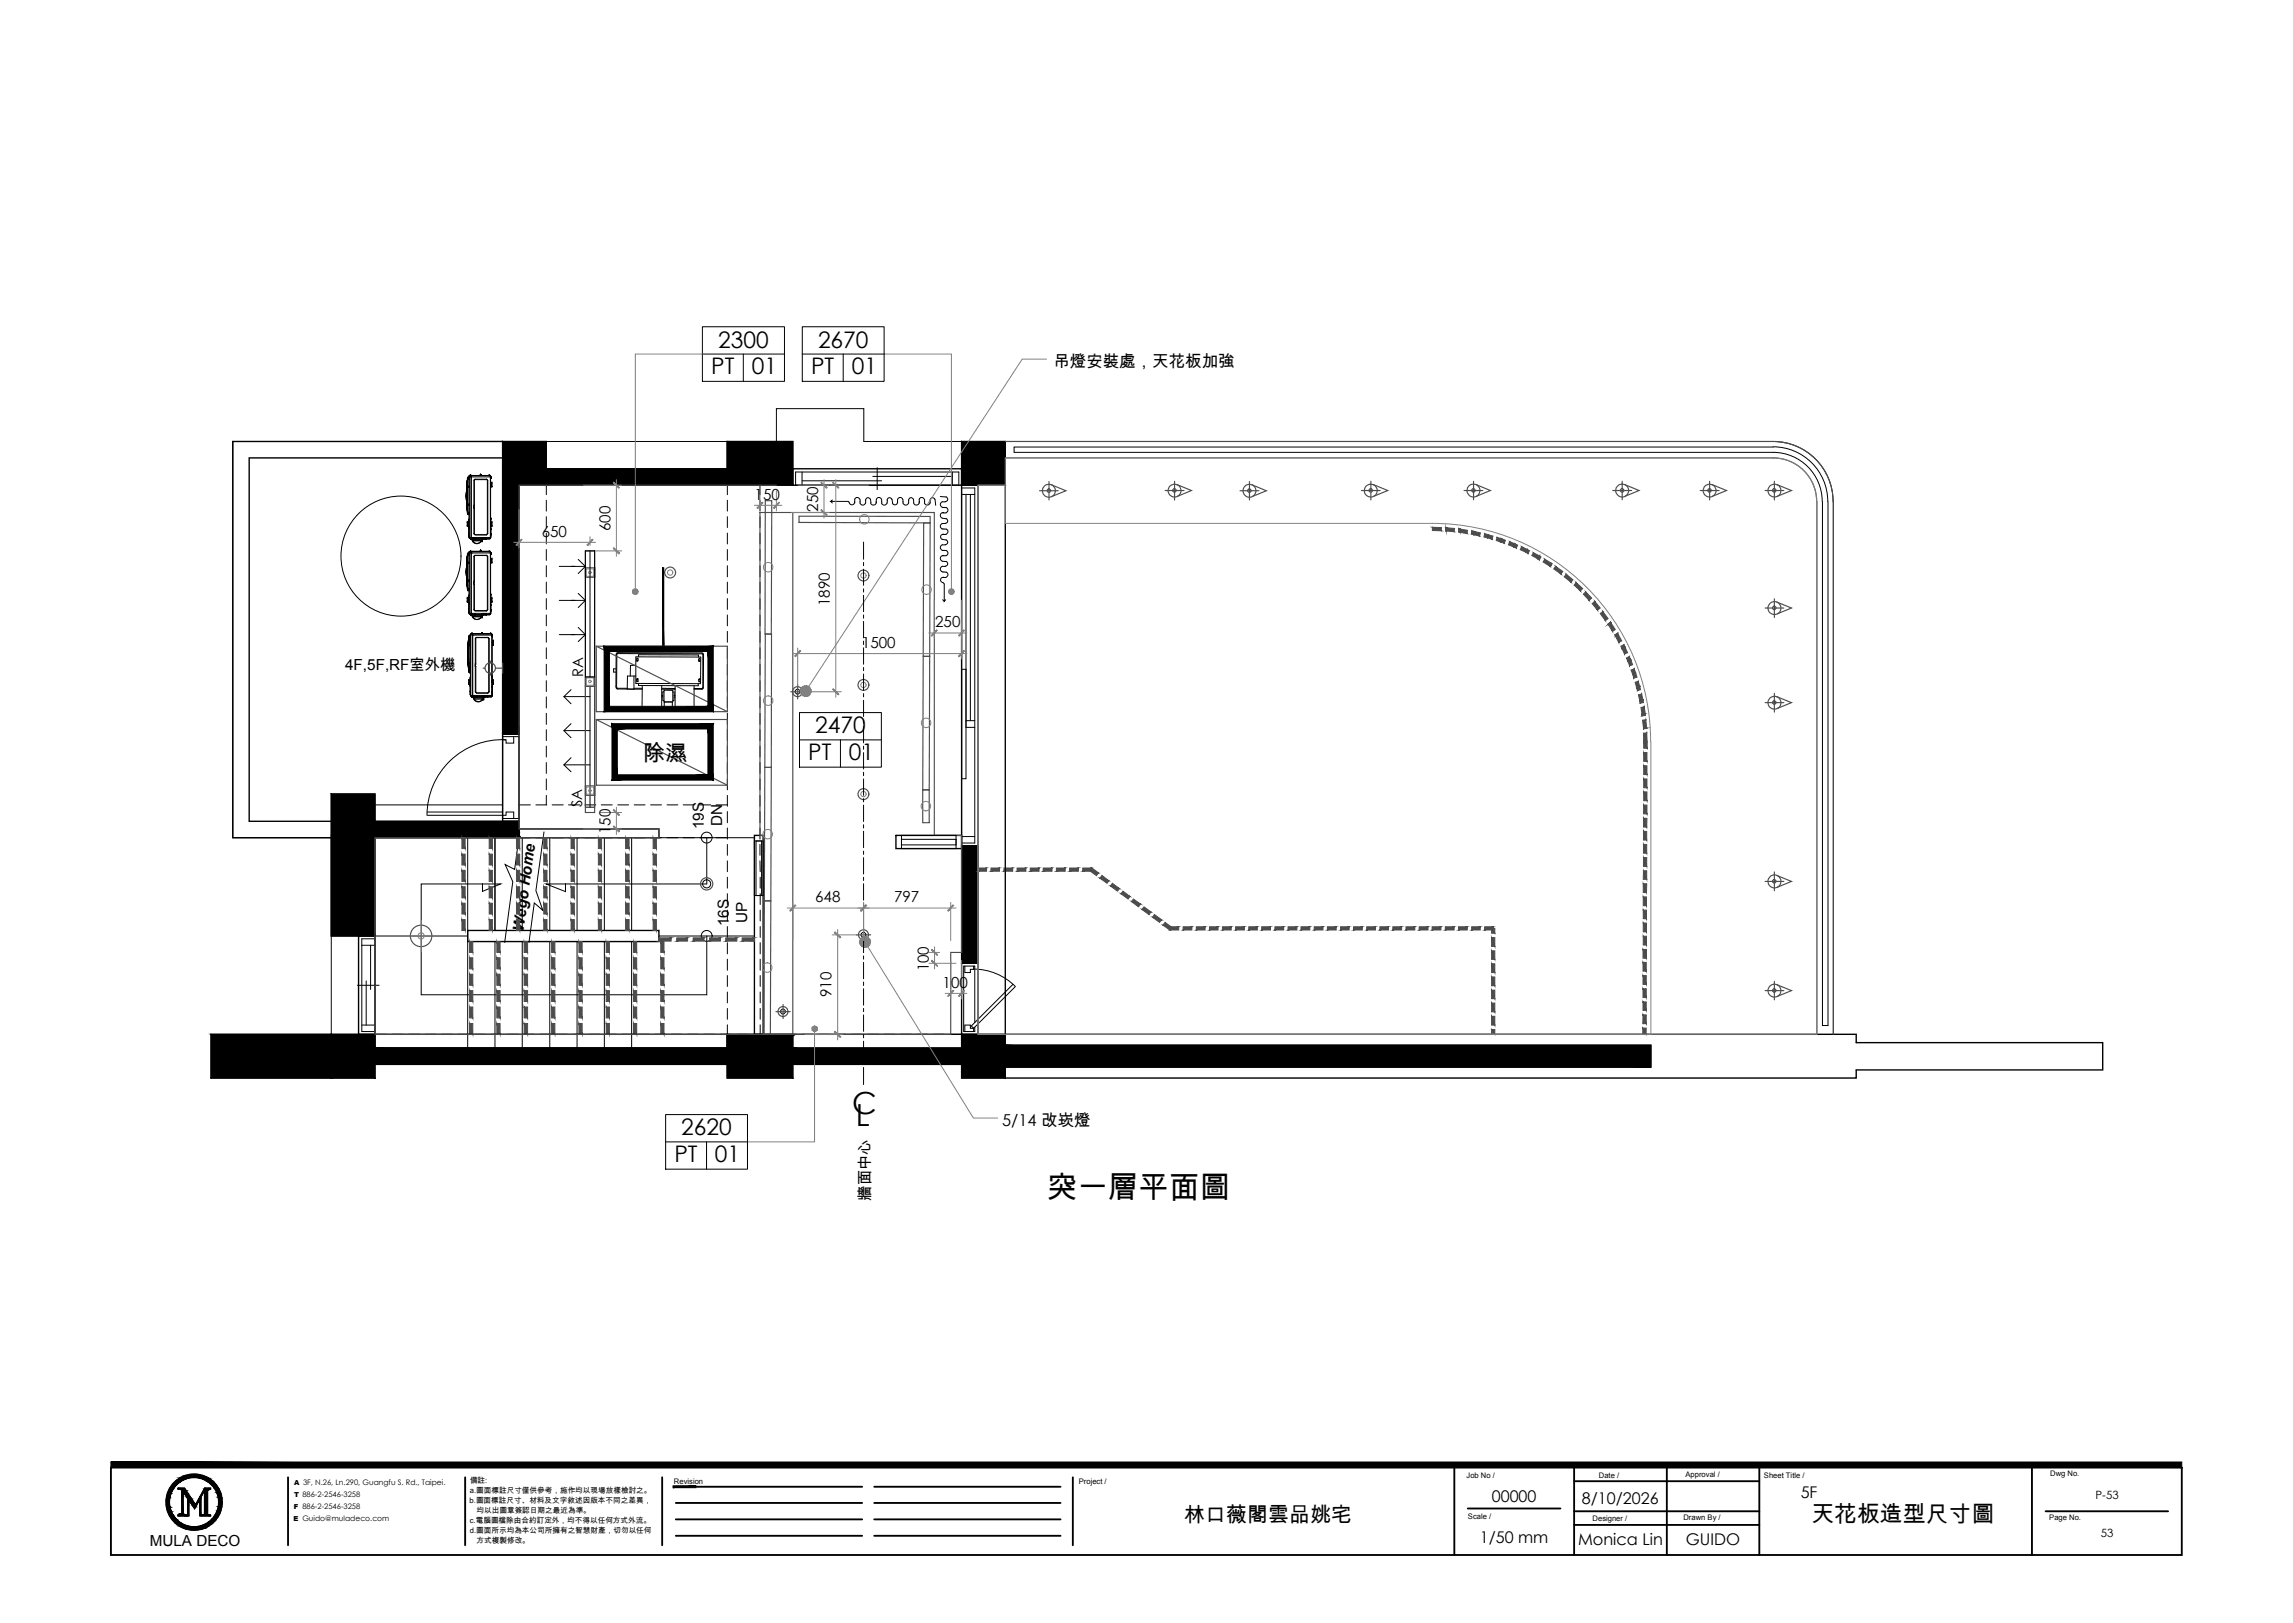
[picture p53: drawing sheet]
<svg xmlns="http://www.w3.org/2000/svg" width="420mm" height="297mm" viewBox="0 0 420 297" stroke-linecap="round" stroke-linejoin="round" font-family="sans-serif">
<defs><g id="words">
<g font-size="5.6">
<text x="156" y="203.9">C</text>
<text x="156.7" y="206">L</text>
<text x="191.7" y="219.3">突一層平面圖</text>
</g>
<g font-size="4.2">
<text x="131.5" y="63.6">2300</text>
<text x="149.8" y="63.6">2670</text>
<text x="130.2" y="68.5">PT</text>
<text x="137.7" y="68.5">01</text>
<text x="148.5" y="68.5">PT</text>
<text x="155.9" y="68.5">01</text>
<text x="149.3" y="134.2">2470</text>
<text x="148" y="139.1">PT</text>
<text x="155.4" y="139.1">01</text>
<text x="124.7" y="207.8">2620</text>
<text x="123.5" y="212.7">PT</text>
<text x="130.9" y="212.7">01</text>
<text x="331.6" y="278.5">天花板造型尺寸圖</text>
</g>
<text font-size="4.1" x="117.7" y="139.3">除濕</text>
<text font-size="3.8" x="216.8" y="278.6">林口薇閣雲品姚宅</text>
<g font-size="3">
<text x="192.9" y="67.1">吊燈安裝處，天花板加強</text>
<text x="183.5" y="206">5/14 改崁燈</text>
<text x="273.1" y="274.9">00000</text>
<text x="289.6" y="275.3">8/10/2026</text>
<text x="329.7" y="274.1">5F</text>
<text x="270.9" y="282.4">1/50 mm</text>
<text x="288.9" y="282.8">Monica Lin</text>
<text x="308.6" y="282.8">GUIDO</text>
</g>
<g font-size="2.8">
<text x="138.2" y="91.4">150</text>
<text x="149.8" y="93.6" transform="rotate(-90 149.8 93.6)">250</text>
<text x="99.2" y="98.2">650</text>
<text x="111.7" y="97.2" transform="rotate(-90 111.7 97.2)">600</text>
<text x="151.9" y="110.9" transform="rotate(-90 151.9 110.9)">1890</text>
<text x="157.8" y="118.5">1500</text>
<text x="171.2" y="114.8">250</text>
<text x="63.2" y="122.7">4F,5F,RF室外機</text>
<text x="111.7" y="152.7" transform="rotate(-90 111.7 152.7)">150</text>
<text x="128.8" y="151.8" transform="rotate(-90 128.8 151.8)">19S</text>
<text x="132.2" y="151.2" transform="rotate(-90 132.2 151.2)">DN</text>
<text x="149.3" y="165.1">648</text>
<text x="163.7" y="165.1">797</text>
<text x="95.8" y="170.5" transform="rotate(-82 95.8 170.5)">Wego Home</text>
<text x="133.5" y="169.5" transform="rotate(-90 133.5 169.5)">16S</text>
<text x="136.8" y="168.9" transform="rotate(-90 136.8 168.9)">UP</text>
<text x="170" y="177.8" transform="rotate(-90 170 177.8)">100</text>
<text x="152.3" y="182.5" transform="rotate(-90 152.3 182.5)">910</text>
<text x="172.6" y="180.7">100</text>
<text x="159.3" y="219.7" transform="rotate(-90 159.3 219.7)">牆面中心</text>
<text x="27.4" y="282.9">MULA DECO</text>
</g>
<g font-size="2.7">
<text x="106.8" y="124" transform="rotate(-90 106.8 124)">RA</text>
<text x="106.6" y="147.7" transform="rotate(-90 106.6 147.7)">SA</text>
</g>
<g font-size="2.1">
<text x="383.7" y="274.4">P-53</text>
<text x="384.6" y="281.4">53</text>
</g>
<g font-size="1.4">
<text x="86" y="275">b.圖面標註尺寸、材料及文字敘述因版本不同之差異，</text>
<text x="86" y="273.2">a.圖面標註尺寸僅供參考，施作均以現場放樣檢討之。</text>
<text x="86" y="271.3">備註:</text>
<text x="123.4" y="271.5">Revision</text>
<text x="197.5" y="271.5">Project /</text>
<text x="268.5" y="270.5">Job No /</text>
<text x="292.7" y="270.5">Date /</text>
<text x="308.6" y="270.3">Approval /</text>
<text x="322.9" y="270.5">Sheet Title /</text>
<text x="375.4" y="270.2">Dwg No.</text>
<text x="86" y="278.8">c.電腦圖檔除由合約訂定外，均不得以任何方式外流。</text>
<text x="86" y="280.6">d.圖面所示均為本公司所擁有之智慧財產，切勿以任何</text>
<text x="87.3" y="276.9">均以出圖章簽認日期之最近為準。</text>
<text x="268.8" y="277.9">Scale /</text>
<text x="291.6" y="278.3">Designer /</text>
<text x="308.2" y="278.2">Drawn By /</text>
<text x="375.2" y="278.2">Page No.</text>
<text x="87.3" y="282.4">方式複製修改。</text>
</g>
<g font-size="1.3">
<text x="53.8" y="274">T 886-2-2546-3258</text>
<text x="53.9" y="271.7">A 3F, N.26, Ln.290, Guangfu S. Rd., Taipei.</text>
<text x="53.7" y="278.5">E Guido@muladeco.com</text>
<text x="53.8" y="276.2">F 886-2-2546-3258</text>
</g>
</g></defs>
<!-- layer: 0 -->
<g fill="#000" stroke="#000" stroke-width=".18">
<path d="M33.3 277.3h.3zM33.3 277.2h.3zM33.9 279.8h3.3l-.8 .1zM35.2 275.5h.7l-.3 .5zM35.5 275.8h.3l-.2 .2zM35.5 275.8h.2l-.1 .2zM34.7 269.9h1.7z"/>
<path d="M92 80.8l8 8v-8zM92 80.8l8 8h-8z"/>
<path d="M133.1 80.8l12 8v-8zM133.1 80.8l12 8h-12z"/>
<path d="M176.1 80.8l8 8v-8zM176.1 80.8l8 8h-8z"/>
<path d="M60.6 145.3l8.1 8v-8zM60.6 145.3l8.1 8h-8.1z"/>
<path d="M60.6 189.3l8.1 8v-8zM60.6 189.3l8.1 8h-8.1z"/>
<path d="M133.1 189.3l12 8v-8zM133.1 189.3l12 8h-12z"/>
<path d="M176.1 189.3l8 8v-8zM176.1 189.3l8 8h-8z"/>
<path d="M30.5 274.9l.3 .9-.1-.9zM30.5 274.9l.3 .9h-.2z"/>
<path d="M30.8 273.2h.3zM30.8 273.2h.3z"/>
<path d="M30.8 276.7h.3zM30.8 276.7h.3z"/>
<path d="M30.6 274l.2 .1zM30.6 274l.2 .1z"/>
<path d="M30.6 274.1l.1 .8 .1-.8zM30.6 274.1l.1 .8h-.2z"/>
<path d="M30.6 275.8h.2zM30.6 275.8h.2z"/>
<path d="M30.6 275.8l.5 .9-.3-.9zM30.6 275.8l.5 .9h-.3z"/>
<path d="M30.9 274.9l.2 .8-.1-.8zM30.9 274.9l.2 .8z"/>
<path d="M30.9 274.9l.2 .8-.1-.8zM30.9 274.9l.2 .8z"/>
<path d="M31 274.1v.8zM31 274.1v.8h-.1z"/>
<path d="M31 275.7l.1 .1zM31 275.7l.1 .1z"/>
<path d="M30.8 273.2v.8l.3-.8zM30.8 273.2v.8h-.2z"/>
<path d="M31 274.1v.8zM31 274.1v.8h-.1z"/>
<path d="M31 275.7l.1 .1zM31 275.7l.1 .1z"/>
<path d="M30.8 276.7l.6 .8-.3-.8zM30.8 276.7l.6 .8h-.3z"/>
<path d="M31 274.1h.1zM31 274.1h.1z"/>
<path d="M31 275.8l.3 .7-.2-.7zM31 275.8l.3 .7h-.1z"/>
<path d="M31 274.1h.1zM31 274.1h.1z"/>
<path d="M31 275.8l.3 .7-.2-.7zM31 275.8l.3 .7h-.1z"/>
<path d="M31.1 272.4h.3zM31.1 272.4h.3z"/>
<path d="M31.1 277.5h.3zM31.1 277.5h.3z"/>
<path d="M31.2 273.2l.1 .1zM31.2 273.2l.1 .1z"/>
<path d="M31.2 273.3l-.1 .8 .2-.8zM31.2 273.3l-.1 .8h-.1z"/>
<path d="M31.2 276.5l.1 .1zM31.2 276.5l.1 .1z"/>
<path d="M31.2 276.6l.5 .7zM31.2 276.6l.5 .7h-.1z"/>
<path d="M31.2 273.2l.1 .1zM31.2 273.2l.1 .1z"/>
<path d="M31.2 273.3l-.1 .8 .2-.8zM31.2 273.3l-.1 .8h-.1z"/>
<path d="M31.2 276.5l.1 .1zM31.2 276.5l.1 .1z"/>
<path d="M31.2 276.6l.5 .7zM31.2 276.6l.5 .7h-.1z"/>
<path d="M31.1 272.4v.8l.3-.8zM31.1 272.4v.8h-.3z"/>
<path d="M31.1 277.5l.9 .7-.6-.7zM31.1 277.5l.9 .7h-.3z"/>
<path d="M31.7 271.6h.3zM31.7 271.6h.3z"/>
<path d="M31.7 278.2h.3zM31.7 278.2h.3z"/>
<path d="M31.6 272.5l-.3 .7 .4-.7zM31.6 272.5l-.4 .7z"/>
<path d="M31.6 277.3l.1 .1zM31.6 277.3l.1 .1z"/>
<path d="M31.6 272.5l-.3 .7 .4-.7zM31.6 272.5l-.4 .7z"/>
<path d="M31.6 277.3l.1 .1zM31.6 277.3l.1 .1z"/>
<path d="M31.6 272.4h.1zM31.6 272.4l.1 .1z"/>
<path d="M31.6 277.4l.6 .6zM31.6 277.4l.6 .6z"/>
<path d="M31.6 272.4h.1zM31.6 272.4l.1 .1z"/>
<path d="M31.6 277.4l.6 .6zM31.6 277.4l.6 .6z"/>
<path d="M31.7 271.6l-.3 .8 .6-.8zM31.7 271.6l-.3 .8h-.3z"/>
<path d="M31.7 278.2l.9 .6-.6-.6zM31.7 278.2l.9 .6h-.4z"/>
<path d="M32.1 271.9l-.4 .5 .5-.5zM32.1 271.9l-.4 .5h-.1z"/>
<path d="M32.1 278l.2 .1zM32.1 278l.2 .1z"/>
<path d="M32.1 271.9l-.4 .5 .5-.5zM32.1 271.9l-.4 .5h-.1z"/>
<path d="M32.1 278l.2 .1zM32.1 278l.2 .1z"/>
<path d="M32.1 271.8h.2zM32.1 271.8l.1 .1z"/>
<path d="M32.1 278.1l.7 .4-.5-.4zM32.1 278.1l.7 .4z"/>
<path d="M32.1 271.8h.2zM32.1 271.8l.1 .1z"/>
<path d="M32.1 278.1l.7 .4-.5-.4zM32.1 278.1l.7 .4z"/>
<path d="M32.2 271l-.2 .6 .6-.6zM32.2 271l-.2 .6h-.3z"/>
<path d="M32.2 278.8h.5zM32.2 278.8h.5z"/>
<path d="M32.3 271h.4zM32.3 271h.3z"/>
<path d="M32.3 278.8l1.1 .5-.7-.5zM32.3 278.8l1.1 .5h-.5z"/>
<path d="M32.7 271.3l-.4 .5 .5-.5zM32.1 271.8l.6-.5-.4 .5z"/>
<path d="M32.7 278.5l.3 .2zM32.7 278.5l.3 .2z"/>
<path d="M32.7 271.3l-.4 .5 .5-.5zM32.1 271.8l.6-.5-.4 .5z"/>
<path d="M32.7 278.5l.3 .2zM32.7 278.5l.3 .2z"/>
<path d="M32.8 271.2h.2zM32.7 271.3h.1z"/>
<path d="M32.8 278.7l.7 .3zM32.8 278.7l.7 .3z"/>
<path d="M32.8 271.2h.2zM32.7 271.3h.1z"/>
<path d="M32.8 278.7l.7 .3zM32.8 278.7l.7 .3z"/>
<path d="M33.2 277.3h.5zM33.2 277.3h.5z"/>
<path d="M33.2 277.3h.5zM33.2 277.3h.5z"/>
<path d="M33.2 277.3h.5zM33.2 277.3h.5z"/>
<path d="M32.9 270.6l-.2 .4 .7-.4zM32.3 271l.6-.4-.2 .4z"/>
<path d="M32.9 279.3h.7zM32.9 279.3h.7z"/>
<path d="M33.3 272.8l.2 1.2v-1.2zM33.3 272.8l.2 1.2h-.2z"/>
<path d="M33.3 274l.2 3v-3zM33.3 274l.2 3h-.2z"/>
<path d="M33.3 277l.2 .1zM33.3 277l.2 .1z"/>
<path d="M33.3 277.1h.2zM33.3 277.1h.2z"/>
<path d="M33.3 277.1h.2zM33.3 277.1h.2zM33.3 277.1h.2zM33.3 277.1h.2z"/>
<path d="M33.3 272.8l.2 .4v-.4zM33.3 272.8l.2 .4h-.2z"/>
<path d="M33.3 273.2l.2 3.8v-3.8zM33.3 273.2l.2 3.8h-.2z"/>
<path d="M33.3 277l.2 .1zM33.3 277l.2 .1z"/>
<path d="M33.3 277.1h.2zM33.3 277.1h.2z"/>
<path d="M33.3 277.1h.2zM33.3 277.1h.2zM33.3 277.1h.2zM33.3 277.1h.2z"/>
<path d="M33.3 272.8l.2 4.2v-4.2zM33.3 272.8l.2 4.2h-.2z"/>
<path d="M33.3 277l.2 .1zM33.3 277l.2 .1z"/>
<path d="M33.3 277.1h.2zM33.3 277.1h.2z"/>
<path d="M33.3 277.1h.2zM33.3 277.1h.2zM33.3 277.1h.2zM33.3 277.1h.2z"/>
<path d="M33.3 277.1l.2 .1zM33.3 277.1l.2 .1zM33.3 277.2h.2zM33.3 277.2h.2z"/>
<path d="M33.3 277.2h.3zM33.3 277.2h.3zM33.3 277.2h.3z"/>
<path d="M33.3 270.8l-.3 .4 .5-.4zM32.8 271.2l.5-.4-.3 .4z"/>
<path d="M33.3 277.1l.2 .1zM33.3 277.1l.2 .1zM33.3 277.2h.2zM33.3 277.2h.2z"/>
<path d="M33.3 277.2h.3zM33.3 277.2h.3zM33.3 277.2h.3z"/>
<path d="M33.3 279l.5 .1zM33.3 279l.5 .1z"/>
<path d="M33.3 270.8l-.3 .4 .5-.4zM32.8 271.2l.5-.4-.3 .4z"/>
<path d="M33.3 277.1l.2 .1zM33.3 277.1l.2 .1zM33.3 277.2h.2zM33.3 277.2h.2z"/>
<path d="M33.3 277.2h.3zM33.3 277.2h.3zM33.3 277.2h.3z"/>
<path d="M33.3 279l.5 .1zM33.3 279l.5 .1z"/>
<path d="M33.3 277.2l.3 .1zM33.3 277.2l.3 .1zM33.2 277.3h.4z"/>
<path d="M33.3 277.2l.3 .1zM33.3 277.2l.3 .1zM33.2 277.3h.4z"/>
<path d="M33.3 277.2l.3 .1zM33.3 277.2l.3 .1zM33.2 277.3h.4z"/>
<path d="M33 270.5h.6zM32.9 270.6h.5z"/>
<path d="M33 279.3l1.2 .3-.6-.3zM33 279.3l1.2 .3h-.7z"/>
<path d="M33.2 277.3h.4zM33.2 277.3h.4z"/>
<path d="M33.2 277.3h.5zM33.2 277.3h.5z"/>
<path d="M33.2 277.3h.4zM33.2 277.3h.4z"/>
<path d="M33.2 277.3h.5zM33.2 277.3h.5z"/>
<path d="M33.2 277.3h.4zM33.2 277.3h.4z"/>
<path d="M33.2 277.3h.5zM33.2 277.3h.5z"/>
<path d="M33.2 277.3h.5zM33.1 277.3h.6zM33.1 277.3h.6zM33.1 277.3h.6z"/>
<path d="M33.2 277.3h.5zM33.1 277.3h.6zM33.1 277.3h.6zM33.1 277.3h.6z"/>
<path d="M33.2 277.3h.5zM33.1 277.3h.6zM33.1 277.3h.6zM33.1 277.3h.6z"/>
<path d="M33.1 277.3h.7zM33 277.3h.8z"/>
<path d="M33.1 277.3h.7zM33 277.3h.8z"/>
<path d="M33.1 277.3h.7zM33 277.3h.8z"/>
<path d="M32.6 272.4l1.2 .1zM32.6 272.4l1.2 .1z"/>
<path d="M33.5 270.7h.3zM33.3 270.8h.2z"/>
<path d="M32.6 272.4l1.2 .1zM32.6 272.4l1.2 .1z"/>
<path d="M33.5 279.1l.8 .2zM33.5 279.1l.8 .2z"/>
<path d="M33.5 270.7h.3zM33.3 270.8h.2z"/>
<path d="M32.6 272.4l1.2 .1zM32.6 272.4l1.2 .1z"/>
<path d="M33.5 279.1l.8 .2zM33.5 279.1l.8 .2z"/>
<path d="M33.1 272.5l.9 .3-.2-.3zM33.1 272.5l.9 .3h-.7z"/>
<path d="M33.1 272.5l.9 .3-.2-.3zM33.1 272.5l.9 .3h-.7z"/>
<path d="M33.1 272.5l.9 .3-.2-.3zM33.1 272.5l.9 .3h-.7z"/>
<path d="M33.9 279.8l.8 .1h1.7zM34.7 279.9h1.7z"/>
<path d="M33.3 272.8h.7zM33.3 272.8h.7z"/>
<path d="M33.3 272.8h.7zM33.3 272.8h.7z"/>
<path d="M33.3 272.8h.7zM33.3 272.8h.7z"/>
<path d="M33.5 272.8l1.3 1.2-.8-1.2zM33.5 272.8l1.3 1.2h-.6z"/>
<path d="M33.5 272.8l.8 .4-.3-.4zM33.5 272.8l.8 .4h-.5z"/>
<path d="M33.5 272.8l1.5 1.5-1-1.5zM33.5 272.8l1.5 1.5h-.6z"/>
<path d="M32.6 277.3l1.6 .1zM32.6 277.3l1.6 .1z"/>
<path d="M32.6 277.3l1.6 .1zM32.6 277.3l1.6 .1z"/>
<path d="M33.5 270.2l.1 .3 .6-.3zM33 270.5l.5-.3 .1 .3z"/>
<path d="M32.6 277.3l1.6 .1zM32.6 277.3l1.6 .1z"/>
<path d="M33.5 279.6l1.5 .1zM33.5 279.6l1.5 .1h-1.2z"/>
<path d="M33.8 270.7l.5-.2h-.3zM33.5 270.7l.5-.2-.2 .2z"/>
<path d="M33.8 273.2l1.2 1.1-.7-1.1zM33.8 273.2l1.2 1.1h-.6z"/>
<path d="M34 279.3l.9 .1zM34 279.3l.9 .1z"/>
<path d="M33.8 270.7l.5-.2h-.3zM33.5 270.7l.5-.2-.2 .2z"/>
<path d="M34 279.3l.9 .1zM34 279.3l.9 .1z"/>
<path d="M34.4 274.4l.1 1.1v-1.1zM34.4 274.4l.1 1.1h-.1z"/>
<path d="M34.4 275.5l.1 1.9v-1.9zM34.4 275.5l.1 1.9h-.1z"/>
<path d="M34.4 274.4l.1 .5v-.5zM34.4 274.4l.1 .5h-.1z"/>
<path d="M34.4 274.9l.1 2.5v-2.5zM34.4 274.9l.1 2.5h-.1z"/>
<path d="M34.4 274.4l.1 .5v-.5zM34.4 274.4l.1 .5h-.1z"/>
<path d="M34.4 274.9l.1 2.5v-2.5zM34.4 274.9l.1 2.5h-.1z"/>
<path d="M34.2 274l.8 .3-.2-.3zM34.2 274l.8 .3h-.6z"/>
<path d="M34.3 270.4v.1l.6-.1zM34 270.5l.3-.1v.1z"/>
<path d="M34.3 279.4l.8 .1zM34.3 279.4l.8 .1z"/>
<path d="M34.3 270.4v.1l.6-.1zM34 270.5l.3-.1v.1z"/>
<path d="M34.3 279.4l.8 .1zM34.3 279.4l.8 .1z"/>
<path d="M33.8 270.1l.4 .1 .8-.1zM33.5 270.2l.3-.1 .4 .1z"/>
<path d="M33.8 279.7l1.3 .1zM33.8 279.7l1.3 .1z"/>
<path d="M34.4 274.3l.7 .1-.1-.1zM34.4 274.3l.7 .1h-.7z"/>
<path d="M34.4 274.3l.7 .1-.1-.1zM34.4 274.3l.7 .1h-.7z"/>
<path d="M34.4 274.3l.7 .1-.1-.1zM34.4 274.3l.7 .1h-.7z"/>
<path d="M34.5 274.4l1.3 1.1-.7-1.1zM34.5 274.4l1.3 1.1h-.6z"/>
<path d="M34.5 274.4l.9 .5-.3-.5zM34.5 274.4l.9 .5h-.5z"/>
<path d="M34.5 274.4l.9 .5-.3-.5zM34.5 274.4l.9 .5h-.5z"/>
<path d="M34.6 270.4h.5zM34.3 270.4h.6z"/>
<path d="M33.9 270.1h1.2zM33.8 270.1h1.2z"/>
<path d="M34.6 270.4h.5zM34.3 270.4h.6z"/>
<path d="M34.9 274.9l.9 .6-.4-.6zM34.9 274.9l.9 .6h-.6z"/>
<path d="M34.9 274.9l.9 .6-.4-.6zM34.9 274.9l.9 .6h-.6z"/>
<path d="M35.2 275.5l.6 .3 .1-.3zM35.2 275.5l.6 .3h-.3z"/>
<path d="M35.2 275.5l.5 .3 .2-.3zM35.2 275.5l.5 .3h-.2z"/>
<path d="M35.1 270.3l1.5 .1zM34.6 270.4h2z"/>
<path d="M35.1 270.3l1.5 .1zM34.6 270.4h2z"/>
<path d="M36.1 274.9l-.2 .6zM36.1 274.9l-.3 .6z"/>
<path d="M34.7 269.9l2.5 .2-.8-.2zM33.9 270.1l.8-.2 2.5 .2z"/>
<path d="M36 270.4h.9zM36 270.4h.9z"/>
<path d="M34.6 279.5h2zM34.6 279.5l1.4 .1z"/>
<path d="M36 270.4h.9zM36 270.4h.9z"/>
<path d="M34.6 279.5h2zM34.6 279.5l1.4 .1z"/>
<path d="M36.5 274.3l-.6 1.2 .7-1.2zM36.5 274.3l-.7 1.2z"/>
<path d="M36.6 274.2v.1zM36.6 274.2l-.1 .1z"/>
<path d="M36.6 274.2l-.4 .7zM36.6 274.2l-.5 .7z"/>
<path d="M36.6 274.2l-.7 1.3zM36.6 274.2l-.8 1.3z"/>
<path d="M36.6 274l.1 .2zM36.6 274l.1 .2h-.1z"/>
<path d="M36.6 274.2l.1 .1zM36.6 274.2l.1 .1z"/>
<path d="M36.6 274.3l.1 3.1zM36.6 274.3l.1 3.1z"/>
<path d="M36.6 274l.1 .2zM36.6 274l.1 .2h-.1z"/>
<path d="M36.6 274.2l.1 3.2zM36.6 274.2l.1 3.2z"/>
<path d="M36.6 274l.1 .2zM36.6 274l.1 .2h-.1z"/>
<path d="M36.6 274.2l.1 3.2zM36.6 274.2l.1 3.2z"/>
<path d="M36.3 270.4l.8 .1zM36.3 270.4l.8 .1z"/>
<path d="M36.3 279.4h.6zM36 279.5h.6z"/>
<path d="M36.3 270.4l.8 .1zM36.3 270.4l.8 .1z"/>
<path d="M36.3 279.4h.6zM36 279.5h.6z"/>
<path d="M36.8 270.5l.9 .2zM36.8 270.5l.9 .2z"/>
<path d="M36.8 279.3l.1 .1 .2-.1zM36.3 279.4l.5-.1 .1 .1z"/>
<path d="M36.8 270.5l.9 .2zM36.8 270.5l.9 .2z"/>
<path d="M36.8 279.3l.1 .1 .2-.1zM36.3 279.4l.5-.1 .1 .1z"/>
<path d="M36 270.1h1.3zM36 270.1h1.3z"/>
<path d="M36.2 270.1l1.4 .1-.3-.1zM36.2 270.1l1.4 .1z"/>
<path d="M36.2 279.7h1.1zM36 279.8h1.2z"/>
<path d="M37.3 272.8l-.6 1.2zM37.3 272.8l-.7 1.2z"/>
<path d="M37.4 272.6v.2zM37.4 272.6l-.1 .2z"/>
<path d="M37.4 272.6l-.7 1.4zM37.4 272.6l-.8 1.4z"/>
<path d="M37.4 272.6l-.7 1.4zM37.4 272.6l-.8 1.4z"/>
<path d="M36.9 270.2l1.2 .3-.5-.3zM36.9 270.2l1.2 .3h-.6z"/>
<path d="M36.9 279.6l.4 .1 .3-.1zM36.2 279.7l.7-.1 .4 .1z"/>
<path d="M37.3 270.7l.5 .1zM37.3 270.7l.5 .1z"/>
<path d="M37.1 279.3l.6-.2h-.4zM36.8 279.3l.5-.2-.2 .2z"/>
<path d="M37.3 270.7l.5 .1zM37.3 270.7l.5 .1z"/>
<path d="M37.1 279.3l.6-.2h-.4zM36.8 279.3l.5-.2-.2 .2z"/>
<path d="M37.6 270.8l.8 .4zM37.6 270.8l.8 .4z"/>
<path d="M37.6 279h.2zM37.3 279.1h.4z"/>
<path d="M37.6 270.8l.8 .4zM37.6 270.8l.8 .4z"/>
<path d="M37.6 279h.2zM37.3 279.1h.4z"/>
<path d="M37.5 272.8l.5 4.2v-4.2zM37.5 272.8l.5 4.2h-.5z"/>
<path d="M37.5 277l.5 .1zM37.5 277l.5 .1z"/>
<path d="M37.5 277.1h.5zM37.5 277.1h.5z"/>
<path d="M37.5 277.1l.5 .1zM37.5 277.1l.5 .1z"/>
<path d="M37.5 272.8l.5 4.2v-4.2zM37.5 272.8l.5 4.2h-.5z"/>
<path d="M37.5 277l.5 .1zM37.5 277l.5 .1z"/>
<path d="M37.5 277.1h.5zM37.5 277.1h.5z"/>
<path d="M37.5 277.1l.5 .1zM37.5 277.1l.5 .1z"/>
<path d="M37.5 272.8l.5 4.2v-4.2zM37.5 272.8l.5 4.2h-.5z"/>
<path d="M37.5 277l.5 .1zM37.5 277l.5 .1z"/>
<path d="M37.5 277.1h.5zM37.5 277.1h.5z"/>
<path d="M37.5 277.1l.5 .1zM37.5 277.1l.5 .1z"/>
<path d="M37.5 277.2h.5zM37.5 277.2h.5z"/>
<path d="M37.5 277.2h.5zM37.5 277.2h.5z"/>
<path d="M37.5 277.2h.5zM37.5 277.2h.5z"/>
<path d="M37.5 277.2h.5zM37.4 277.2h.6z"/>
<path d="M37.4 277.2l.7 .1zM37.4 277.2l.7 .1z"/>
<path d="M37.5 277.2h.5zM37.4 277.2h.6z"/>
<path d="M37.4 277.2l.7 .1zM37.4 277.2l.7 .1z"/>
<path d="M37.5 277.2h.5zM37.4 277.2h.6z"/>
<path d="M37.4 277.2l.7 .1zM37.4 277.2l.7 .1z"/>
<path d="M37.4 277.3h.8zM37.4 277.3h.8z"/>
<path d="M37.4 277.3h.8zM37.4 277.3h.8z"/>
<path d="M37.4 277.3h.8zM37.4 277.3h.8z"/>
<path d="M37.5 272.6l.5 .2 .1-.2zM37.5 272.6l.5 .2h-.5z"/>
<path d="M37.5 272.6l.5 .2 .1-.2zM37.5 272.6l.5 .2h-.5z"/>
<path d="M37.5 270.5l.7 .1zM37.5 270.5l.7 .1z"/>
<path d="M37.5 272.6l.5 .2 .1-.2zM37.5 272.6l.5 .2h-.5z"/>
<path d="M37.5 279.3l.1 .3 .5-.3zM36.9 279.6l.6-.3 .1 .3z"/>
<path d="M37.5 272.5h.7zM37.5 272.5l.6 .1h-.7z"/>
<path d="M37.3 277.3h.9zM37.2 277.3h1z"/>
<path d="M37.5 272.5h.7zM37.5 272.5l.6 .1h-.7z"/>
<path d="M37.3 277.3h.9zM37.2 277.3h1z"/>
<path d="M37.5 272.5h.7zM37.5 272.5l.6 .1h-.7z"/>
<path d="M37.3 277.3h.9zM37.2 277.3h1z"/>
<path d="M37.2 277.3h1.1zM37.2 277.3h1.1z"/>
<path d="M37.2 277.3h1.1zM37.2 277.3h1.1z"/>
<path d="M37.7 270.6l1.1 .4-.6-.4zM37.7 270.6l1.1 .4h-.4z"/>
<path d="M37.2 277.3h1.1zM37.2 277.3h1.1z"/>
<path d="M37.7 279.3h.5zM37.5 279.3h.6z"/>
<path d="M38.2 271.2l.3 .1zM38.2 271.2l.3 .1z"/>
<path d="M37.8 279l.6-.3h-.2zM37.6 279l.6-.3-.4 .3z"/>
<path d="M38.2 271.2l.3 .1zM38.2 271.2l.3 .1z"/>
<path d="M37.8 279l.6-.3h-.2zM37.6 279l.6-.3-.4 .3z"/>
<path d="M38.3 271.3l.7 .5-.5-.5zM38.3 271.3l.7 .5h-.2z"/>
<path d="M38.3 278.5l.1 .2 .1-.2zM38.3 278.5l.1 .2h-.2z"/>
<path d="M38.3 271.3l.7 .5-.5-.5zM38.3 271.3l.7 .5h-.2z"/>
<path d="M38.3 278.5l.1 .2 .1-.2zM38.3 278.5l.1 .2h-.2z"/>
<path d="M37.5 272.4l1 .1zM37.5 272.4l1 .1h-1z"/>
<path d="M36.9 277.3l1.6 .1zM36.9 277.3l1.6 .1z"/>
<path d="M37.5 272.4l1 .1zM37.5 272.4l1 .1h-1z"/>
<path d="M36.9 277.3l1.6 .1zM36.9 277.3l1.6 .1z"/>
<path d="M37.5 272.4l1 .1zM37.5 272.4l1 .1h-1z"/>
<path d="M36.9 277.3l1.6 .1zM36.9 277.3l1.6 .1z"/>
<path d="M38.4 271h.5zM38.4 271h.5z"/>
<path d="M38.4 278.8l-.2 .5 .6-.5zM37.7 279.3l.7-.5-.2 .5z"/>
<path d="M38.5 271l1 .6-.6-.6zM38.5 271l1 .6h-.4z"/>
<path d="M38.5 278.8h.4zM38.4 278.8h.4z"/>
<path d="M38.8 271.8l.3 .1zM38.8 271.8l.3 .1z"/>
<path d="M38.8 278.1l-.3 .4 .5-.4zM38.3 278.5l.5-.4-.3 .4z"/>
<path d="M38.8 271.8l.3 .1zM38.8 271.8l.3 .1z"/>
<path d="M38.8 278.1l-.3 .4 .5-.4zM38.3 278.5l.5-.4-.3 .4z"/>
<path d="M38.9 271.9l.6 .5zM38.9 271.9l.6 .5z"/>
<path d="M38.9 278h.2zM38.9 278l.1 .1h-.2z"/>
<path d="M38.9 271.9l.6 .5zM38.9 271.9l.6 .5z"/>
<path d="M38.9 278h.2zM38.9 278l.1 .1h-.2z"/>
<path d="M39.1 271.6h.4zM39.1 271.6h.4z"/>
<path d="M39.1 278.2h.4zM39.1 278.2h.4z"/>
<path d="M39.1 271.6l.9 .8-.5-.8zM39.1 271.6l.9 .8h-.3z"/>
<path d="M39.1 278.2l-.2 .6 .6-.6zM38.5 278.8l.6-.6-.2 .6z"/>
<path d="M39.4 272.4l.2 .1zM39.4 272.4l.2 .1z"/>
<path d="M39.4 277.4l-.3 .6 .4-.6zM39.4 277.4l-.3 .6h-.2z"/>
<path d="M39.4 272.4l.2 .1zM39.4 272.4l.2 .1z"/>
<path d="M39.4 277.4l-.3 .6 .4-.6zM39.4 277.4l-.3 .6h-.2z"/>
<path d="M39.4 272.5l.5 .7-.3-.7zM39.4 272.5l.5 .7h-.1z"/>
<path d="M39.4 277.3h.2zM39.4 277.3l.1 .1z"/>
<path d="M39.4 272.5l.5 .7-.3-.7zM39.4 272.5l.5 .7h-.1z"/>
<path d="M39.4 277.3h.2zM39.4 277.3l.1 .1z"/>
<path d="M39.7 272.4h.3zM39.7 272.4h.3z"/>
<path d="M39.7 277.5h.3zM39.7 277.5h.3z"/>
<path d="M39.8 273.2l.1 .1zM39.8 273.2l.1 .1z"/>
<path d="M39.8 273.3l.4 .8zM39.8 273.3l.4 .8h-.2z"/>
<path d="M39.8 276.5l.1 .1zM39.8 276.5l.1 .1z"/>
<path d="M39.8 276.6l-.2 .7 .3-.7zM39.8 276.6l-.2 .7h-.2z"/>
<path d="M39.8 273.2l.1 .1zM39.8 273.2l.1 .1z"/>
<path d="M39.8 273.3l.4 .8zM39.8 273.3l.4 .8h-.2z"/>
<path d="M39.8 276.5l.1 .1zM39.8 276.5l.1 .1z"/>
<path d="M39.8 276.6l-.2 .7 .3-.7zM39.8 276.6l-.2 .7h-.2z"/>
<path d="M39.7 272.4l.7 .8-.4-.8zM39.7 272.4l.7 .8h-.3z"/>
<path d="M39.7 277.5l-.2 .7 .5-.7zM39.7 277.5l-.2 .7h-.4z"/>
<path d="M40.1 273.2h.3zM40.1 273.2h.3z"/>
<path d="M40.1 276.7h.3zM40.1 276.7h.3z"/>
<path d="M40 274.1h.2zM40 274.1h.2z"/>
<path d="M40 274.1l.2 .8v-.8zM40 274.1l.2 .8h-.1z"/>
<path d="M40 275.7l.2 .1zM40 275.7l.2 .1z"/>
<path d="M40 275.8l-.1 .7 .3-.7zM40 275.8l-.2 .7z"/>
<path d="M40 274.1h.2zM40 274.1h.2z"/>
<path d="M40 274.1l.2 .8v-.8zM40 274.1l.2 .8h-.1z"/>
<path d="M40 275.7l.2 .1zM40 275.7l.2 .1z"/>
<path d="M40 275.8l-.1 .7 .3-.7zM40 275.8l-.2 .7z"/>
<path d="M40.1 274.9l.1 .8v-.8zM40.1 274.9l.1 .8h-.2z"/>
<path d="M40.1 274.9l.1 .8v-.8zM40.1 274.9l.1 .8h-.2z"/>
<path d="M40.1 273.2l.5 .8-.2-.8zM40.1 273.2l.5 .8h-.3z"/>
<path d="M40.1 276.7l-.1 .8 .4-.8zM40.1 276.7l-.1 .8h-.3z"/>
<path d="M40.3 274l.3 .1zM40.3 274l.3 .1z"/>
<path d="M40.3 274.1l.4 .8-.1-.8zM40.3 274.1l.4 .8h-.3z"/>
<path d="M40.3 275.8h.3zM40.3 275.8h.3z"/>
<path d="M40.3 275.8l.1 .9 .2-.9zM40.3 275.8l.1 .9h-.3z"/>
<path d="M40.4 274.9l.2 .9 .1-.9zM40.4 274.9l.2 .9h-.3z"/>
<path d="M123.2 272.3h4.2v-.4zM123.2 271.9h4.2l-4.2 .4z"/>
<path d="M20.3 267.6l379.1 1v-1zM20.3 267.6l379.1 1h-379.1z"/>
</g>
<g fill="#000" stroke="#000" stroke-width=".18">
<path d="M92 88.8l3 45.5v-45.5zM92 88.8l3 45.5h-3z"/>
<path d="M100 85.8l33.1 3v-3zM100 85.8l33.1 3h-33.1z"/>
<path d="M60.6 153.3l5 18v-18zM60.6 153.3l5 18h-5z"/>
<path d="M65.6 153.3l3.1 18v-18zM65.6 153.3l3.1 18h-3.1z"/>
<path d="M68.7 150.3l26.3 3v-3zM68.7 150.3l26.3 3h-26.3z"/>
<path d="M176.1 154.8l3 21.5v-21.5zM176.1 154.8l3 21.5h-3z"/>
<path d="M38.6 189.3l22 8v-8zM38.6 189.3l22 8h-22z"/>
<path d="M68.7 191.8l64.4 3v-3zM68.7 191.8l64.4 3h-64.4z"/>
<path d="M145.1 191.8l31 3v-3zM145.1 191.8l31 3h-31z"/>
<path d="M184.1 191.3l118.1 4v-4zM184.1 191.3l118.1 4h-118.1z"/>
</g>
<path d="M92 80.8h8v8h-8zM133.1 80.8h12v8h-12zM176.1 80.8h8v8h-8zM60.6 145.3h8.1v8h-8.1zM60.6 189.3h8.1v8h-8.1zM133.1 189.3h12v8h-12zM176.1 189.3h8v8h-8z" fill="none" stroke="#000" stroke-width=".25"/>
<!-- layer: I-WALL -->
<g fill="none" stroke="#000" stroke-width=".25">
<path d="M92 83.8h-46.4v66.5h15M92 80.8h-49.4v72.5h18M92 88.8h3v61.5h-3v-16h3h-3zM100 85.8h33.1v3h-33.1zM145.1 85.8h31v3h-31zM176.1 88.8h3v87.5h-3v-21.5h3h-3zM60.6 153.3h5v18h-5zM65.6 153.3h3.1v18h-3.1zM68.7 150.3h26.3v3h-26.3zM95 151.7h25.6v1.6h-25.4v-.2h-.2zM138.1 152.9h1.6v36.4h-1.6zM164 152.9h12.1v2.4h-12.1z"/>
<path d="M65.6 171.3h3.1v18h-3.1zM85.6 170.3h35v2h-35zM176.1 176.3h3v13h-3zM38.6 189.3h22v8h-22zM68.7 191.8h64.4v3h-64.4zM68.7 189.3h64.4v2.5h-64.4zM145.1 191.8h31v3h-31zM145.1 189.3v.2h.3v-.2h30.7M184.1 191.3h118.1v4h-118.1zM184.1 189.3h155.7v1.5h45.2v5h-45.2v1.5h-155.7"/>
</g>
<!-- layer: I-FL-STAIR -->
<g fill="none" stroke="#000" stroke-width=".18">
<path d="M85.6 153.3v17M90.6 153.3v17M95.6 153.3v17M100.7 153.3v17M105.6 153.3v17M110.6 153.3v17M115.6 153.3v17M120.6 153.3h17.5v2M129.4 153.3v8.5h-29.4l3.5 1.4v-1.4M68.7 171.3h16.9M85.6 172.3v19.5M88.3 161.8v1.3l3.3-1.3h-14.5v20.3h52.3v-10.8"/>
<path d="M90.6 172.3v19.5M95.6 172.3v19.5M100.7 172.3v19.5M105.6 172.3v19.5M110.6 172.3v19.5M115.6 172.3v19.5M120.6 171.3h17.5"/>
<circle cx="129.4" cy="153.3" r=".99"/>
<circle cx="129.4" cy="171.3" r=".99"/>
</g>
<path d="M95.2 152.3l-1 6.8-1.7-.9 1.4 3.2-1.5 11.1M99.6 152.3l-1.5 10.7 1.3 3.6-1.6-1.3-1 7.2M85.6 170.3v2" fill="none" stroke="#000" stroke-width=".18"/>
<path d="M100 80.8h33.1M142.1 80.8v-6h16v6h18M184.1 88.8v100.5M60.6 153.3v36M68.7 147.3h23.3" fill="none" stroke="#000" stroke-width=".18"/>
<path d="M92 80.8h-49.4v72.5h18M184.1 80.8h140.5M324.6 80.8a11 11 0 0 1 11 11M335.6 91.8v97.5" fill="none" stroke="#000" stroke-width=".18"/>
<path d="M184.1 83.8h140.5M184.1 80.8h140.5M324.6 83.8a8 8 0 0 1 8 8M324.6 80.8a11 11 0 0 1 11 11M332.6 91.8v97.5M335.6 91.8v97.5" fill="none" stroke="#4c4c4c" stroke-width=".21"/>
<path d="M324.6 81.8a10 10 0 0 1 10 10M324.6 82.8a9 9 0 0 1 9 9M324.6 81.8h-138.9v1h138.9M333.7 91.8v95.9h1v-95.9" fill="none" stroke="#000" stroke-width=".18"/>
<!-- layer: j_ -->
<circle cx="73.4" cy="101.8" r="11" fill="none" stroke="#000" stroke-width=".18"/>
<!-- layer: I-WINDOW -->
<g fill="none" stroke="#000" stroke-width=".18">
<path d="M145.7 86.4h29.8v2.4h-29.8zM146.8 86.4v2.4M146.8 88h14.6M159.8 87.2h14.6M160.6 85.6v4M174.4 86.4v2.4M176.1 89.3h2.4v65h-2.4zM176.1 90.5h2.4M176.9 90.5v42.6h1.6M177.7 90.5v41.4M176.1 122.5h.8v20h-.8zM176.9 131.9h1.6"/>
<path d="M176.1 153.1h2.4M66.2 171.8h2.5v17h-2.5zM66.2 173h2.5M67 179.5v8.1M67.8 173v8.1M176.6 176.8v1.2h1.1v-.6h.6v-.6M178.2 177.4a10.8 10.8 0 0 1 7.7 3.1M65.4 180.3h4M66.2 187.6h2.5M176.6 188.8v-1.2h1.1v.6h.6v.6M178.5 187.1v-10.3h-2.1v12h2.1v-.8M185.4 180.2l-7.6 7.6 .5 .4 7.6-7.6"/>
</g>
<path d="M92 134.8v.6h.7v.6h1.4v-1.2M92.6 135.4a13.8 13.8 0 0 0-14.4 13.8M78.2 148.6h13.8v.6h-13.8M92 148.6v-13.8h3v15h-3v-.6h.7v-.6h1.4v1.2" fill="none" stroke="#000" stroke-width=".18"/>
<!-- layer: DS-DRAPERY -->
<g fill="none" stroke="#000" stroke-width=".18">
<path d="M152.1 91.8l.3 .3M152.4 91.5l-.3 .3h3.2l.1 .1M156.4 91.8a.49 .49 0 0 1-.4 .6 .49 .49 0 0 1-.5-.5M156.5 91.4v.7M157.4 91.4a.49 .49 0 0 0-.5-.4 .49 .49 0 0 0-.4 .4M157.4 91.8h.1M157.5 91.4l-.1 .7a.53 .53 0 0 0 .6 .3 .53 .53 0 0 0 .5-.4M158.5 91.5v.6M158.5 91.6a.44 .44 0 0 1 .3-.5 .44 .44 0 0 1 .6 .3l.1 .6M160.4 91.8a.53 .53 0 0 1-.4 .6 .53 .53 0 0 1-.6-.4M161.4 91.4a.49 .49 0 0 0-.5-.4 .49 .49 0 0 0-.5 .4v.7M161.4 91.8h.1"/>
<path d="M161.4 91.4v.7M162.4 92a.53 .53 0 0 1-.5 .4 .53 .53 0 0 1-.5-.3M162.4 91.6a.44 .44 0 0 1 .4-.5 .44 .44 0 0 1 .5 .3l.1 .7M162.5 91.5l-.1 .6M164.3 91.8a.49 .49 0 0 1-.3 .6 .49 .49 0 0 1-.6-.3M164.3 91.4v.7M165.3 91.4a.49 .49 0 0 0-.5-.4 .49 .49 0 0 0-.5 .4M165.3 91.4v.7a.53 .53 0 0 0 .5 .3 .53 .53 0 0 0 .5-.4M165.3 91.8h.1M166.4 91.5v.6M166.4 91.6a.44 .44 0 0 1 .3-.5 .44 .44 0 0 1 .5 .3l.1 .6M168.3 91.8a.53 .53 0 0 1-.4 .6 .53 .53 0 0 1-.6-.4"/>
<path d="M169.2 91.4a.49 .49 0 0 0-.5-.4 .49 .49 0 0 0-.4 .4v.7M169.3 91.8h.1M169.3 91.4v.7a.53 .53 0 0 0 .5 .3 .53 .53 0 0 0 .5-.4M170.3 91.5v.6M170.3 91.6a.44 .44 0 0 1 .4-.5 .44 .44 0 0 1 .5 .3l.1 1.1M172.2 90.9l1.1 .1M172.5 98.7l.8 .1M172.6 91.8a.53 .53 0 0 0-.4 .5 .53 .53 0 0 0 .3 .5l.8 .1a.48 .48 0 0 1 .3 .5 .48 .48 0 0 1-.4 .4M172.6 95.8a.52 .52 0 0 0-.4 .5 .52 .52 0 0 0 .3 .5h.7a.49 .49 0 0 1 .4 .5 .49 .49 0 0 1-.4 .5M172.6 99.7a.53 .53 0 0 0-.4 .5 .53 .53 0 0 0 .3 .5h.8M172.6 91.8h.5M172.6 93.9h.6"/>
<path d="M172.6 97.8h.6M172.6 94.9h.7M172.6 99.7h.5M172.8 93.8a.53 .53 0 0 0-.6 .4 .53 .53 0 0 0 .4 .6M172.8 97.8a.49 .49 0 0 0-.6 .3 .49 .49 0 0 0 .3 .6M172.8 92.8h.1M172.8 96.8h.1M173.1 95.8h-.5M173.2 90.9a.44 .44 0 0 1 .3 .5 .44 .44 0 0 1-.5 .4M173.2 94.9a.44 .44 0 0 1 .3 .5 .44 .44 0 0 1-.5 .4M173.2 98.8a.44 .44 0 0 1 .3 .5 .44 .44 0 0 1-.5 .4M172.6 103.6a.54 .54 0 0 0-.4 .5 .54 .54 0 0 0 .3 .6h.7a.49 .49 0 0 1 .4 .5 .49 .49 0 0 1-.4 .4"/>
<path d="M172.6 102.7l.7 .1M172.6 103.7h.5M172.6 105.7h.6M172.6 109.8l.3 .3M172.8 105.7a.49 .49 0 0 0-.6 .4 .49 .49 0 0 0 .5 .5l.1 .3M172.8 101.7a.53 .53 0 0 0-.6 .4 .53 .53 0 0 0 .4 .6M172.8 104.7h.1M172.8 100.7h.1M172.9 106.9v3.2l.2-.3M173.2 102.7a.44 .44 0 0 1 .3 .6 .44 .44 0 0 1-.5 .3M173.2 100.8a.49 .49 0 0 1 .4 .4 .49 .49 0 0 1-.4 .5h-.6"/>
</g>
<!-- layer: I-WALL-FNS -->
<path d="M138.1 153.9h1.6v10h-1.6zM138.4 153.9h1v10h-1zM165 153.6h10v1h-10zM165 152.9h10v2.4h-10z" fill="none" stroke="#000" stroke-width=".18"/>
<!-- layer: S-BEAM -->
<g fill="none" stroke="#000" stroke-width=".18">
<path d="M100 88.8v1.7M100 91.6v1.9M100 94.6v1.9M100 97.6v2M133.2 88.8v1.7M133.2 91.6v1.9M133.2 94.6v1.9M133.2 97.6v2M139.1 88.8v1.7M139.1 91.6v1.9M139.1 94.6v1.9M139.1 97.6v2"/>
<path d="M100 100.6v2M100 103.5v2.1M100 106.5v2.1M100 109.5v2M100 112.6v1.9M100 115.6v1.9M100 118.6v2M133.2 100.6v2M133.2 103.5v2.1M133.2 106.5v2.1M133.2 109.5v2M133.2 112.6v1.9"/>
<path d="M133.2 115.6v1.9M133.2 118.6v2M139.1 100.6v2M139.1 103.5v2.1M139.1 106.5v2.1M139.1 109.5v2M139.1 112.6v1.9M139.1 115.6v1.9M139.1 118.6v2M100 121.6v2M100 124.6v2M100 127.5v2.1"/>
<path d="M100 130.5v2.1M100 133.5v2M100 136.6v1.9M100 139.6v1.9M133.2 121.6v2M133.2 124.6v2M133.2 127.5v2.1M133.2 130.5v2.1M133.2 133.5v2M133.2 136.6v1.9M133.2 139.6v1.9M139.1 121.6v2"/>
<path d="M139.1 124.6v2M139.1 127.5v2.1M139.1 130.5v2.1M139.1 133.5v2M139.1 136.6v1.9M139.1 139.6v1.9M95 153.3h2.1M95 147.3h2.1M98.1 153.3h2M98.1 147.3h2M100 142.6v2M100 145.6v1.7"/>
<path d="M101.1 153.3h2M101.1 147.3h2M104.1 153.3h2M104.1 147.3h2M107.1 153.3h2M107.1 147.3h2M110.1 153.3h2M110.1 147.3h2M113.1 153.3h2M113.1 147.3h2M116.1 153.3h2M116.1 147.3h2"/>
<path d="M119.1 153.3h2M119.1 147.3h2M122.1 153.3h2M122.1 147.3h2M125.1 153.3h2M125.1 147.3h2M128.1 153.3h2M128.1 147.3h2M131.1 153.3h2.1M131.1 147.3h2.1M133.2 142.6v2M133.2 145.6v2"/>
<path d="M133.2 148.5v2.1M133.2 151.5v2.1M133.2 154.5v2M133.2 157.6v1.9M139.1 142.6v2M139.1 145.6v2M139.1 148.5v2.1M139.1 151.5v2.1M139.1 154.5v2M139.1 157.6l.1 1.9M133.2 160.6v1.9M133.2 163.6v2"/>
<path d="M133.2 166.6v2M133.2 169.6v2M133.2 172.5v2.1M133.2 175.5v2.1M133.2 178.5v2M139.2 160.6v1.9M139.2 163.6v2M139.2 166.6v2M139.2 169.6v2M139.2 172.5v2.1M139.2 175.5v2.1M139.2 178.5v2"/>
<path d="M68.7 189.3h2.2M71.8 189.3h2M74.8 189.3h2M77.8 189.3h2M80.8 189.3h2M83.8 189.3h2M86.9 189.3h1.9M89.8 189.3h2M92.8 189.3h2.1M95.8 189.3h2M98.8 189.3h2M101.8 189.3h2"/>
<path d="M104.8 189.3h2M107.9 189.3h1.9M110.9 189.3h1.9M113.8 189.3h2.1M116.8 189.3h2.1M119.8 189.3h2M122.8 189.3h2M125.8 189.3h2M128.8 189.3h2M131.9 189.3h1.9M133.2 181.6v1.9M133.2 184.6v1.9"/>
<path d="M133.2 187.6v1.7M134.9 189.3h1.9M137.8 189.3h2.1M139.2 181.6v1.9M139.2 184.6v1.9M139.2 187.6v1.7M140.8 189.3h2M143.8 189.3h2M146.8 189.3h2M149.8 189.3h2M152.9 189.3h1.9M155.9 189.3h1.9"/>
<path d="M158.8 189.3h2.1M161.8 189.3h2.1M164.8 189.3h2M167.8 189.3h2M170.8 189.3h2M173.8 189.3h2.3"/>
</g>
<!-- layer: I-CLNG-PATT -->
<path d="M139.1 93.8h32v59.1h5v21.4h-2v15h-34.4v-36.4h-.6zM142.1 88.8h-47.1v62.9h25.6v1.6h-51.9v36h76.4v-95.5M107.2 100.8h1.7v47.9h-1.7zM109.2 118.3h24v11.9h-24zM109.2 118.3l24 11.9M109.2 131.7h24v12h-24zM109.2 131.7l24 12" fill="none" stroke="#4c4c4c" stroke-width=".21"/>
<!-- layer: I-EQUIP -->
<g fill="none" stroke="#000" stroke-width=".18">
<path d="M85.4 91.1h.1M85.4 90.5h.1M85.4 90.9h.1M85.4 90.7h.1M85.4 90.7v.2M85.4 90.3v-.1v1.2M85.4 90.7v.1M85.4 90.9v-.1v.2M85.4 91.1v.1M85.4 90.9v.5M85.4 90.3h.1M85.4 91.3h.1"/>
<path d="M85.4 90.3v.8M85.4 90.5v.2M85.4 91.2v.2M85.4 91.4v.2M85.4 89.9v.6M85.4 89.3h.1M85.4 92.3h.1M85.4 89.6h.1M85.4 92h.1M85.4 89.3v3v-3M85.4 92v-2.4v2.4M85.4 89.3v3"/>
<path d="M85.5 88.9h.1M85.5 92.7h.1M85.5 89h.1M85.5 92.6h.1M85.5 89.3h.1M85.5 92.3h.1M85.5 89.9h.1M85.5 91.6h.1M85.5 92.9h.1M85.5 88.7h.1M85.5 88.8v4.1M85.5 88.8h.1"/>
<path d="M85.5 88.8v4M85.5 92.7v-3.8v3.8M85.5 88.7v.1M85.5 88.9v3.8M85.5 88.3h.1M85.5 88.4v4.6v-4.3v4.2M85.5 88.5h.1M85.5 88.5v.2M85.5 88.3v4.9M85.5 95.6h.1M85.5 95.6h.3h-.3M85.5 96.3h.1"/>
<path d="M85.5 91.8h.1M85.5 89.8h.1M85.5 92.4l.1 1.4M85.5 89.1v-1.1v1.2M85.5 88.2h.1M85.5 88.2v5M85.5 89.7v-1.7v5.6M85.5 95.6v.7M85.5 95.6h.3M85.5 96.3h.3M85.5 91.8l.1 2.2M85.6 87.5h.1"/>
<path d="M85.6 93.9h.1M85.6 87.7h.1M85.6 93.8v.3v-.1M85.6 93.8h.1M85.6 87.6v.9M85.6 93.1v.9M85.6 87.7l-.1 .3M85.6 91.8h-.1M85.6 87.6v-.2v1M85.6 87.6l-.1 2.2M85.6 93.9l.1 .3M85.6 94.1l.1 .1"/>
<path d="M85.6 95.8v.2M85.7 87.4l-.1 .2M85.7 87.6v6.4M85.7 96h.1M85.7 95.9h.1M85.7 87.4h-.1M85.7 96.2h.1M85.7 95.7h.1M85.7 87.4h.2M85.7 94.2h.2M85.8 95.8h.1M85.8 96h.1"/>
<path d="M85.8 95.5h.1M85.8 97.7h.1M85.8 95.7h.1M85.8 98l.1 .3M85.8 96.3h-.3h.3M85.8 96.6h.1M85.8 87.6h.1M85.8 89.2h.1M85.8 92.4h.1M85.8 93.9h.1M85.8 87.7h.1M85.8 94h.1"/>
<path d="M85.8 92.4v.1M85.8 89.1h.1M85.8 96.5h.1M85.8 92.5h.1M85.8 89.1v.1M85.8 93.9v.1M85.8 96.5l.1 .2M85.9 95.2v2.8M85.9 94.9l-.1 .3M85.9 87.3v11zM85.9 87.6l-.1 .1M85.9 98.3v.1"/>
<path d="M85.9 98.3l.2 .3M85.9 87.1l-.1 .1 .3-.2zM85.9 87.1v.2M85.9 98.4v.1M85.9 98.4l.3 .2M85.9 98.5h.1M85.9 87.2l.3 .1M86.1 87l-.2 .1M86.1 87h.1M86.1 87h3.5M86.1 98.6h.1M86.2 98.6h.1"/>
<path d="M86.2 87h.1M86.2 98.7h.1M86.2 87l3.5 .1M86.2 98.6h3.4M86.2 87.2l.1-.1v.2M86.2 98.3v.1M86.2 87.2v.1M86.2 87h-.1M86.2 87.3h.1M86.2 87.3v11.1l-.3 .1M86.3 98.6h-.1M86.3 98.3v.2l-.1-.1"/>
<path d="M86.3 98.7h.1M86.3 98.3h.1M86.3 98.6h.1M86.3 98.4h3.5M86.3 98.4v-11.1h3.5v11.1M86.3 98.4h.1M86.4 98.7l.1 .1M86.4 98.6h.1M86.4 98.7h.1M86.4 98.7a.91 .91 0 0 0 .9 .8 .91 .91 0 0 0 .9-.8M86.4 98.6l.1 .2M86.4 98.6v.1"/>
<path d="M86.5 98.6h.1M86.5 98.7h.1M86.5 98.6l.1 .4M86.5 98.7h1.7M86.6 98.7h.1M86.6 98.7v.3M86.6 98.9h.1M86.6 99h.1M86.6 99h1.5M86.8 97.6l.2 .3M86.8 88l.1 4.6zM86.8 92.6h.1"/>
<path d="M86.8 93h.1M86.8 93v4.6M86.8 93v-.4v5M86.8 97.6l.2 .2M86.9 92.5l-.1 .1M86.9 98.6h.1M86.9 98.7h.1M87 98.6h.1M87 98.7h.1M87 87.7l-.2 .2M87 97.9h2.1zM87 87.7l2.1 .1z"/>
<path d="M87.1 98.6h.1M87.9 87h.1M87.9 86.9h.1M88 87h.1M88 87h-.1M88 98.9h.1M88 86.9h.1M88.1 98.9h.1M88.1 98.6h.1M88.1 99h.1M88.1 99.1h.1M88.1 87h.1"/>
<path d="M88.1 99.1h.2v-.5v.5M88.1 98.7h.1M88.1 98.7v.3M88.2 98.7h.1M88.2 98.7l-.1 .3M88.2 98.6h.1M88.2 98.6v.1M88.2 98.7v.1M88.2 98.6h-.1M88.2 98.9h.1M88.2 98.9l.1 .2M88.2 98.8l-.1 .3"/>
<path d="M88.3 98.6h.1M88.3 98.6l-.3 .6-.6 .3-.5-.2-.4-.5M88.3 98.7h.1M88.3 98.6v.1M88.3 98.9h.1M88.3 99.1h.1M88.5 98.6h.1M88.5 98.7h.1M88.6 98.7h.1M88.6 98.6h.1M88.9 98.6h.1M88.9 98.7h.1"/>
<path d="M89 98.7h.1M89 98.6h.1M89 87.7l.3 .2M89 87.7l.2 .2M89.1 98.6h.1M89.2 97.6l-.2 .2M89.2 88l.1 9.6zM89.3 97.6l-.3 .3M89.5 98.6h.1M89.5 87l.3 .3M89.5 87h.2M89.6 87h.1"/>
<path d="M89.6 98.6h.1M89.7 87l.1 .3M89.7 87.1h.1M89.7 87l.1 .2M89.7 98.6h-3.5M89.8 98.6h-.1M89.8 98.5l-.2 .1 .1-.1M89.8 87.2v.1M89.8 98.4l-.1 .2M89.8 87.3h.1M89.8 95h.1M89.8 98.4v.1"/>
<path d="M89.8 87.6h.1M89.8 95.8h.1M89.8 88.4h.3h-.3M89.8 97.8h.1M89.8 97.9h.1M89.8 87.4l.1 .1M89.8 95.2h.1M89.8 87.3v11.1M89.8 89.1h.3M89.8 88.4h.3M89.8 87.3l.1 .1M89.8 87.5h.1"/>
<path d="M89.9 87.4h.1M89.9 87.5l-.1 .1M89.9 96.9h.1M89.9 95.9h.1M89.9 97.8h.1M89.9 87.5h.1M89.9 97.9h-.1M89.9 87.4h-.1M89.9 95.9h-.1M89.9 97.9h.1M89.9 95.8h.1M89.9 95h.1"/>
<path d="M89.9 95.2h.1M89.9 95.7h.1M89.9 98.1h.1M89.9 95.5v.2M89.9 98.1v.1M89.9 95.8l-.1 .1M89.9 87.4v.2M89.9 95.6h.2h-.2M89.9 87.3v.1M89.9 95.2l-.1 3.2M89.9 95.6h.2M89.9 96.3h.2"/>
<path d="M89.9 96h.1M89.9 96.2h.1M89.9 89h.1M89.9 88.5h.1M90 88.7l-.1-.1v.2h.1M90 88.7v.1M90 95.9v.1M90.1 96.3h.1M90.1 96.3h-.2h.2M90.1 95.6h.1M90.1 88.4h.1M90.1 89.1h.1"/>
<path d="M90.1 89.1h-.3h.3M90.1 88.4v.7M90.1 95.6v.7M85.4 105v.5M85.4 105h.1M85.4 104.4h.1M85.4 104.8h.1M85.4 104.6h.1M85.4 104.6v.2M85.4 104.6v.1M85.4 104.7v.1M85.4 104.4v.5v-.2"/>
<path d="M85.4 104.3v.2M85.4 104.2h.1M85.4 105.2h.1M85.4 104.2v.8M85.4 104.4v.2M85.4 104v.2M85.4 103.8v.2M85.4 103.5h.1M85.4 105.9h.1M85.4 104v1.3v-.5M85.4 103.5v2.4M85.4 103.2v3"/>
<path d="M85.5 102.8h.1M85.5 106.5h.1M85.5 102.9h.1M85.5 103.2h.1M85.5 106.2h.1M85.5 103.8h.1M85.5 105.6h.1M85.5 106.8h.1M85.5 102.7v4.1M85.5 102.7h.1M85.5 106.7h.1M85.5 102.8v3.7"/>
<path d="M85.5 102.6v4.2M85.5 102.2v4.9M85.5 102.4v4.6v-4.4M85.5 102.4h.1M85.5 102.2v5M85.5 102.4v.2M85.5 109.5h.1M85.5 109.5h.3h-.3M85.5 110.2h.1M85.5 105.7h.1M85.5 103.7h.1M85.5 106.3v1.2v-1.1"/>
<path d="M85.5 101.9h.1M85.5 103v-1.1v1.2M85.5 102.1h.1M85.5 101.9v1.7M85.5 101.9v5.4M85.5 109.5v.7M85.5 109.5h.3M85.5 110.2h.3M85.5 105.7l.1 2.2M85.5 107.5l.1 .2M85.5 102.1v.1M85.6 101.4h.1"/>
<path d="M85.6 107.8h.1M85.6 101.6h.1M85.6 107.6v.4M85.6 107v.8v-.7M85.6 102.3v-1l-.1 2.4M85.6 101.6v.7M85.6 101.5v.3M85.6 107.8v.1M85.6 101.7l-.1 .2M85.6 105.6l-.1 .1M85.6 119.4h.1M85.6 119.8h.1"/>
<path d="M85.6 119.6h.1M85.6 119.6v.2M85.6 119.8l.1 .5M85.6 119.7h.1M85.6 107.9l.1 .2M85.6 119.2v.8M85.6 119.2h.1M85.6 119.8v.2M85.6 119.5v.2M85.6 109.8v.1M85.7 101.2l-.1 .3M85.7 118.9l-.1 .5"/>
<path d="M85.7 118.5h.1M85.7 119.1v1.2M85.7 119.7h.1M85.7 119.1l-.1 .1M85.7 119.1h.1M85.7 118.5v2.4v-2.4M85.7 101.5v6.4M85.7 118.5v2.4M85.7 109.9h.1M85.7 109.8h.1M85.7 101.2l-.1 .1M85.7 117.9h.1"/>
<path d="M85.7 118.2h.1M85.7 118.9h.1M85.7 117.8l.1 4M85.7 117.8h.1M85.7 117.9v3.7M85.7 110.1h.1M85.7 109.6h.1M85.7 117.8v3.9M85.7 101.2h.2M85.7 108.1h.2M85.8 117.4v4.6v-4.4v4.3M85.8 117.5h.1"/>
<path d="M85.8 117.6h.1M85.8 117.6l-.1 .2M85.8 109.8h.1M85.8 109.9h.1M85.8 118.7h.1M85.8 116.9h.1M85.8 118.1v-1.2v1.2M85.8 117.1h.1M85.8 117.1v5.1M85.8 117v1.6M85.8 109.4h.1M85.8 111.6h.1"/>
<path d="M85.8 109.6h.1M85.8 112l.1 .3M85.8 110.2h-.3h.3M85.8 116.9v5.5M85.8 110.5h.1M85.8 101.5h.1M85.8 103v.1M85.8 106.3h.1M85.8 107.8h.1M85.8 103.1h.1M85.8 107.9h.1M85.8 101.5v.1"/>
<path d="M85.8 106.3v.1M85.8 103h.1M85.8 110.4v.1M85.8 116.7h.1M85.8 106.4h.1M85.8 101.5l.1 .1M85.8 106.3l.1 .1M85.8 107.8l.1 .1M85.8 110.4l.1 .2M85.8 116.5v.3M85.8 116.7v.2M85.8 110.4h.1"/>
<path d="M85.8 101.2l.3-.3-.3 .3M85.9 116.4h.1M85.9 116.4l-.1 .9v-.6M85.9 109v3M85.9 108.8l-.1 .3M85.9 101.2v11zM85.9 112.3l.2 .2M85.9 101.1v.1M85.9 112.3h.1M85.9 101.1h.1M85.9 112.3v.1M85.9 101.1l.3 .1"/>
<path d="M85.9 116.3l-.1 2.4M85.9 116.3v.2M86 116.5v6.4M86 116.3h.1M86 116.5v.1M86.1 116.6h.1M86.1 118.1h.1M86.1 116.5h.1M86.1 118v.1M86.1 100.9l-.2 .2M86.1 116.2l.1-.1 .3 .1M86.1 116.7h.1"/>
<path d="M86.1 118.2h.1M86.1 100.9l.1 .1M86.1 100.9h.1M86.1 116.2v11M86.1 100.9h3.5M86.1 116.1v.1l.3-.3zM86.2 112.5h.1M86.2 101h.1M86.2 112.6h.1M86.2 101h3.5M86.2 112.5h3.4M86.2 112.2h.1"/>
<path d="M86.2 100.9h-.1M86.2 101.2h.1M86.2 101.2v11.1h-.3M86.3 112.5h-.1M86.3 112.2v.2l-.1-.2M86.3 101.2v-.2l-.1 .2M86.3 112.6h.1M86.3 112.2h.1M86.3 101.2h.1M86.3 112.5h.1M86.3 112.3h3.5M86.3 112.3v-11.1h3.5v11.1"/>
<path d="M86.3 112.3h.1M86.4 115.9l-.2 .2M86.4 116h.1M86.4 116h3.4M86.4 112.7h.1M86.4 112.5h.1M86.4 112.6h.1M86.4 112.6a.91 .91 0 0 0 .9 .8 .91 .91 0 0 0 .9-.8M86.4 112.6l.1 .1M86.4 112.5v.2M86.4 116h.2M86.4 115.9h.1"/>
<path d="M86.5 116.2h.1M86.5 116.2v11.1M86.5 112.5v.1M86.5 112.6h.1M86.5 112.6l.1 .3M86.5 112.5h.1M86.5 112.6h1.7M86.5 112.8h.1M86.5 116l-.1 .2M86.5 116v.2M86.6 116.2v11.1l3.5 .1M86.6 116.2h3.4l.1 11.2"/>
<path d="M86.6 112.6h.1M86.6 116h3.3M86.6 112.6v.2M86.6 112.9h.1M86.6 116.2h.1M86.6 112.8h.1M86.6 112.9h1.5M86.6 112.8h1.5M86.6 112.8v.1M86.8 111.6l.2 .2M86.8 101.9l.1 4.6zM86.8 106.5h.1"/>
<path d="M86.8 107l.1 4.6zM86.8 107h.1M86.8 106.9h.1M86.8 106.5v.4M86.8 111.6l.2 .1M86.9 106.5v.4M86.9 112.5h.1M86.9 112.6h.1M87 112.6h.1M87 112.5h.1M87 101.7l-.2 .2M87 101.6l-.2 .3"/>
<path d="M87 116.9l.1 4.6zM87 111.7l2.1 .1zM87 101.6l2.1 .1zM87.1 112.5h.1M87.3 116.7l-.2 .2M87.3 116.7l-.3 .2M87.9 100.9h.1M87.9 100.8h.1M88 100.9h.1M88 100.9h-.1M88 112.9h.1M88 100.8h.1"/>
<path d="M88.1 112.8h.1M88.1 112.5h.1M88.1 112.9h.1M88.1 113.1h.1M88.1 100.9h.1M88.1 113.1h.2M88.1 112.8v.1M88.1 112.6h.1M88.1 112.6v.2M88.1 112.5v.1M88.2 112.6h.1M88.2 112.6l-.1 .3"/>
<path d="M88.2 112.5h.1M88.2 112.6v.1M88.2 112.5h-.1M88.2 115.9h.1M88.2 112.8h.1M88.2 112.8l.1 .3M88.2 115.9v.1M88.2 112.7l-.1 .3M88.2 112.7h.1M88.3 115.9h.1M88.3 112.5h.1M88.3 112.6l-.3 .5-.5 .3-.6-.1-.4-.6"/>
<path d="M88.3 112.7h.1M88.3 112.5v.2M88.3 116h.1M88.3 112.8h.1M88.3 113.1h.1M88.3 113v-.5v.6M88.3 115.9v.1M88.5 112.5h.1M88.5 112.6h.1M88.6 112.6h.1M88.6 112.5h.1M88.9 112.5h.1"/>
<path d="M88.9 112.6h.1M89 112.6h.1M89 112.5h.1M89 101.6l.3 .3M89 101.7l.2 .2M89.1 112.5h.1M89.2 111.6l-.2 .1M89.2 101.9l.1 9.7zM89.3 111.6l-.3 .2M89.3 116.7l.2 .2M89.3 116.7h-2h2M89.3 116.7h.1"/>
<path d="M89.5 112.5h.1M89.5 116.9v9.7M89.5 100.9l.3 .3M89.6 100.9h.1M89.6 100.9l-3.4 .1M89.6 112.5h.1M89.7 101h.1M89.7 112.5h-.1M89.7 112.5h-3.5M89.8 112.4l-.1 .1M89.8 112.4l-.2 .1M89.8 101.2h.1"/>
<path d="M89.8 112.3l-.1 .2M89.8 115.9l.3 .3M89.8 115.9l.1 .1M89.8 115.9l.2 .1M89.8 108.9h.1M89.8 112.3v.1M89.8 116h.1M89.8 109l.1 .7M89.8 101.5h.1M89.8 112.3h.1M89.8 109.8h.1M89.8 102.3h.3"/>
<path d="M89.8 101.2v11.1M89.8 111.7h.1M89.8 109.7h.1M89.8 101.4h.1M89.8 109.1h.1M89.8 101.2l.1 .1M89.8 101.3l.1 .1M89.9 101.4h-.1M89.9 110.8h.1M89.9 109.8h.1M89.9 111.7h.1M89.9 101.3h.1"/>
<path d="M89.9 111.8h-.1M89.9 101.3h-.1M89.9 109.7l-.1 .1M89.9 111.8h.1M89.9 101.4h.1M89.9 108.9h.1M89.9 109.5h.1M89.9 112h.1M89.9 112v.1M89.9 109.7h.1M89.9 101.4v.1M89.9 101.5h.1"/>
<path d="M89.9 109.5h.2h-.2M89.9 101.2v.2M89.9 102.6v.1M89.9 109.5l-.1 2.8M89.9 109.5h.2M89.9 110.2h.2M89.9 109.9h.1M89.9 102.6h.1M89.9 102.7h.1M89.9 116l.1 .2M89.9 116.1h.1M89.9 110.1h.1"/>
<path d="M89.9 109.6h.1M89.9 102.9h.1M89.9 102.4h.1M90 116l.1 .2M90 116.2h.1M90 102.6v.1M90 109.8v.1M90.1 116.2h.1M90.1 110.2h.1M90.1 110.2h-.2h.2M90.1 109.5h.1M90.1 103h-.3"/>
<path d="M90.1 103h.1M90.1 102.3h.1M90.1 102.3v.7M90.1 109.5v.7M90.1 116.3h.1M90.1 116.4h.1M90.1 116.5h.1M90.1 117.6h.1M90.1 117.7h.1M90.1 116.6h.1M90.1 116.4v.1M90.1 117.3h.2h-.2"/>
<path d="M90.1 116.2v11.2M90.1 118h.2M90.1 117.3h.2M90.2 116.4h.1M90.2 116.3h.1M90.2 116.5h.1M90.2 116.4v.1M90.2 117.6v.1M90.2 117.9h.1M90.2 117.5h.1M90.3 117.3h.1M90.3 118.1h.1"/>
<path d="M90.3 118l-.2 .1h.2M90.3 117.3v.7M85.6 120l.1 .6M85.6 120h.1M85.6 120.2h.1M85.7 120.9h.1M85.7 120.3h.1M85.7 121.6h.1M85.7 121.3h.1M85.7 121.2h.1M85.7 120.6h.1M85.7 121.7h.1"/>
<path d="M85.7 121.3v-3.1v3.1M85.8 125.2l.2 .1zM85.8 124.5h.1M85.8 125.2h.1M85.8 120.7h.1M85.8 121.4v1.1v-1.1M85.8 124.5v.7M85.8 125.2h.2M85.8 120.7l.1 2.4M85.8 122.5v.3M85.8 122.8h.1M85.8 122.7l.1 .4"/>
<path d="M85.8 122.1v.7v-.7M85.8 122.8v.2M85.9 120.7h-.1M85.9 122.9v.2M85.9 125h.1M86 123.2h.1M86 125.1h.1M86 124.7h.1M86 124.8h.1M86 124.9h.1M86 124.4h.1M86 126.6h.1"/>
<path d="M86 127l.1 .2M86 124.5h-.2M86 124.8h-.1v.1M86 125.5h.1M86.1 125.5h.1M86.1 121.4h.1M86.1 122.9h.1M86.1 125.5v.1M86.1 122.8h.1M86.1 121.3v.1M86.1 127.2l.1 .2M86.1 127.2l.3 .3"/>
<path d="M86.1 125.6h.1M86.1 121.3h.1M86.1 123h.1M86.1 124.1v2.9M86.1 123.9l-.1 .2M86.2 127.4h.1M86.2 127.4l.2 .1M86.4 127.5h.1M86.4 127.6h.1M86.4 127.5h.2l-.2 .1M86.4 127.5v.1M86.4 127.3l.1 .2"/>
<path d="M86.5 127.6h.1M86.5 127.3l-.3 .1M86.5 127.3v.2M86.6 127.3h.1M86.6 127.7h.1M86.7 127.7h.1M86.7 127.7a.91 .91 0 0 0 .9 .8 .91 .91 0 0 0 .9-.8M86.7 127.5h.1M86.7 127.5v.2M86.8 127.6h.1M86.8 127.8l.1 .1M86.8 127.6h1.6"/>
<path d="M86.8 127.6v.2M86.8 127.8v.1M86.8 127.5h-.2l.3 .5 .5 .4h.4l.4-.2 .3-.6M86.8 127.6l.1 .3M86.8 127.9h.1M86.9 127.9h.1M86.9 127.9h1.4M87 121.5h.1M87 122h.1M87 126.6l.3 .2M87.1 126.6l.2 .2M87.1 121.9v-.3l-.1 .4"/>
<path d="M87.1 121.5h-.1M87.1 122l-.1 4.6M87.2 127.6h.1M87.2 127.5v.1M87.3 127.6h-.1M87.3 126.8l2 .1zM87.3 127.6h.1M87.3 127.5v.1M88.3 127.9h.1M88.3 128.1h.1M88.3 128.1l.2-.3v.3M88.4 127.5h.1"/>
<path d="M88.4 127.8l-.1 .1M88.4 127.6h.1M88.4 128.1h.1M88.4 127.6l-.1 .3M88.5 127.7h.1M88.5 127.7l-.1 .1M88.5 127.5l-.1 .1M88.5 127.5h.1M88.5 127.5v.1M88.5 127.7h-.1M88.5 127.5v.2M88.5 127.8h.1"/>
<path d="M88.5 128.1h.1M88.5 127.5v.6zM88.8 127.5v.1M88.8 127.6h.1M88.8 127.5h.1M88.9 127.6h-.1M88.9 127.5v.1M89.2 127.5l.1 .1M89.2 127.6h.1M89.3 127.6h.1M89.3 127.5v.1M89.5 126.6l-.2 .2"/>
<path d="M89.7 127.5h.1M89.9 127.5h.1M90 127.5h-.1M90 127.5h-3.6M90 127.3v.2M90 127.5h.1M90.1 123.9h.1M90.1 127.3l-.1 .2M90.1 126.7v.1M90.1 124.7v.1M90.1 125.8h.1M90.1 124.8h.1"/>
<path d="M90.1 126.8h.1M90.1 124h.1M90.1 124.9h.1M90.1 126.7h.1M90.1 126.9h.1M90.1 124.7h.1M90.1 124.1h.1M90.1 124.1v.6M90.1 124.6l.1 .2M90.1 125.9h.1M90.1 127.4h.1M90.2 124.8h.1"/>
<path d="M90.2 125.8h.1M90.2 126.8l-.1 .2M90.2 127l-.1 .1M90.2 126.8h.1M90.2 125.3l.1-.1zM90.2 125.9h.1M90.2 124.8v2M90.2 125.2h.1M90.2 125.1h.1M90.2 124.7h.1M90.3 124.5h-.2l.1 .1M90.3 124.5h.1"/>
<path d="M90.3 125.2h.1M90.3 124.5v.7"/>
</g>
<!-- layer: I-CLNG-LITE -->
<g fill="none" stroke="#4c4c4c" stroke-width=".21">
<path d="M140.1 91.6h1.2l-.1 24.5-1.1-.1zM146.3 94.5h24v1.2l-24-.1zM169.1 95.7h1.2l-.1 24.4h-1.2zM190.3 89.8h3.4M192.1 88.1v3.4M192.5 88.7l2.6 1.1-2.5 1.1M213.3 89.8h3.5M215 88.1v3.4M215.5 88.7l2.6 1.1-2.5 1M227 89.8h3.5M228.8 88.1v3.4M229.2 88.7l2.6 1.1-2.5 1.1"/>
<path d="M249.2 89.8h3.5M251 88.1v3.4M251.4 88.7l2.7 1.1-2.6 1M268 89.8h3.5M269.8 88.1v3.4M270.2 88.7l2.7 1.1-2.6 1M295.3 89.8h3.4M297 88.1v3.4M297.4 88.7l2.7 1.1-2.6 1M311.3 89.8h3.4M313 88.1v3.4M313.4 88.7l2.7 1.1-2.6 1"/>
<path d="M323.2 89.8h3.4M324.9 88.1v3.4M325.3 88.7l2.7 1.1-2.6 1M107.2 103.9h1.7v1.7h-1.7zM140.1 116l1.2 .1-.1 24.3h-1.2zM323.2 111.3h3.4M324.9 109.6v3.4M325.3 110.2l2.7 1.1-2.6 1M88.5 122.3h.3M89.8 121v.4M89.8 123.2v.4M90.7 122.3h1.3"/>
<path d="M92 121.4v1.8M107.2 123.9h1.7v1.7h-1.7zM144.8 126.6h2.5M146 125.3v2.6M169 120.1h1.2l-.1 24.5h-1.2zM323.2 128.6h3.4M324.9 126.9v3.4M325.3 127.5l2.7 1.1-2.6 1.1M107.2 143.8h1.7v1.8h-1.7zM140 140.4h1.2l-.1 24.5h-1.2zM168.9 144.6h1.2v6h-1.2zM324.9 159.6v3.4"/>
<path d="M139.9 164.9h1.2l-.1 24.4h-1.1zM156.8 171.1h2.6M158.1 169.8v2.6M323.2 161.3h3.4M324.9 179.6v3.4M325.3 160.2l2.7 1.1-2.6 1.1M142.1 185.2h2.6M143.4 183.8v2.6M323.2 181.3h3.4M325.3 180.2l2.7 1.1-2.6 1.1"/>
<circle cx="192" cy="89.8" r=".32"/>
<circle cx="192" cy="89.8" r="1.19"/>
<circle cx="215" cy="89.8" r=".32"/>
<circle cx="215" cy="89.8" r="1.17"/>
<circle cx="228.7" cy="89.8" r=".32"/>
<circle cx="228.8" cy="89.8" r="1.18"/>
<circle cx="251" cy="89.8" r=".32"/>
<circle cx="251" cy="89.8" r="1.18"/>
<circle cx="269.8" cy="89.8" r=".32"/>
<circle cx="269.8" cy="89.8" r="1.18"/>
<circle cx="297" cy="89.8" r=".32"/>
<circle cx="297" cy="89.8" r="1.18"/>
<circle cx="313" cy="89.8" r=".32"/>
<circle cx="313" cy="89.8" r="1.17"/>
<circle cx="324.8" cy="89.8" r=".32"/>
<circle cx="324.9" cy="89.8" r="1.18"/>
<circle cx="122.7" cy="104.8" r=".99"/>
<circle cx="158.1" cy="105.3" r=".99"/>
<circle cx="324.8" cy="111.3" r=".32"/>
<circle cx="324.9" cy="111.3" r="1.19"/>
<circle cx="89.8" cy="122.3" r=".95"/>
<circle cx="146" cy="126.6" r=".91"/>
<circle cx="158.1" cy="125.4" r=".99"/>
<circle cx="324.8" cy="128.6" r=".32"/>
<circle cx="324.9" cy="128.6" r="1.18"/>
<circle cx="158.1" cy="145.3" r=".99"/>
<circle cx="129.4" cy="161.8" r="1.12"/>
<circle cx="158.1" cy="171.1" r=".91"/>
<circle cx="324.8" cy="161.3" r=".32"/>
<circle cx="324.9" cy="161.3" r="1.19"/>
<circle cx="143.3" cy="185.1" r=".91"/>
<circle cx="324.8" cy="181.3" r=".32"/>
<circle cx="324.9" cy="181.3" r="1.19"/>
</g>
<g fill="none" stroke="#000" stroke-width=".18">
<circle cx="146" cy="126.6" r=".44"/>
<circle cx="129.4" cy="161.8" r=".74"/>
<circle cx="158.1" cy="171.1" r=".44"/>
<circle cx="143.3" cy="185.1" r=".44"/>
</g>
<g fill="none" stroke="#808080" stroke-width=".18">
<path d="M107.2 103.9l.1 .2h1.4v1.4h-1.4v-1.4M107.3 105.5l-.1 .1M108.7 105.5l.2 .1M108.9 103.9l-.2 .2M107.2 123.9l.1 .2h1.4v1.3h-1.4v-1.3M107.3 125.4l-.1 .2M108.7 125.4l.2 .2M108.9 123.9l-.2 .2M107.2 143.8l.1 .2h1.4v1.4h-1.4v-1.4M107.3 145.4l-.1 .2M108.7 145.4l.2 .2M108.9 143.8l-.2 .2"/>
<path d="M74.3 171.3h5.7M77.1 168.4v5.8"/>
<circle cx="158.2" cy="95" r=".87"/>
<circle cx="108" cy="104.8" r=".23"/>
<circle cx="122.7" cy="104.8" r=".49"/>
<circle cx="140.6" cy="103.8" r=".87"/>
<circle cx="158.1" cy="105.3" r=".49"/>
<circle cx="169.6" cy="107.9" r=".87"/>
<circle cx="108" cy="124.7" r=".23"/>
<circle cx="140.6" cy="128.2" r=".87"/>
<circle cx="158.1" cy="125.4" r=".49"/>
<circle cx="169.6" cy="132.3" r=".87"/>
<circle cx="108" cy="144.7" r=".23"/>
<circle cx="140.6" cy="152.7" r=".87"/>
<circle cx="158.1" cy="145.3" r=".49"/>
<circle cx="169.5" cy="147.5" r=".87"/>
<circle cx="77.1" cy="171.3" r=".57"/>
<circle cx="140.5" cy="177.1" r=".87"/>
</g>
<g fill="#4c4c4c" stroke="#4c4c4c" stroke-width=".18">
<path d="M119.6 153.3l.6 2v-2zM119.6 153.3l.6 2h-.6z"/>
<path d="M119.6 156.3l.6 2v-2zM119.6 156.3l.6 2h-.6z"/>
<path d="M119.6 159.3l.6 2v-2zM119.6 159.3l.6 2h-.6z"/>
<path d="M119.6 162.3l.6 2v-2zM119.6 162.3l.6 2h-.6z"/>
<path d="M119.6 165.3l.6 2v-2zM119.6 165.3l.6 2h-.6z"/>
<path d="M119.6 168.3l.6 2v-2zM119.6 168.3l.6 2h-.6z"/>
<path d="M114.5 153.3l.7 2v-2zM114.5 153.3l.7 2h-.7z"/>
<path d="M114.5 156.3l.7 2v-2zM114.5 156.3l.7 2h-.7z"/>
<path d="M114.5 159.3l.7 2v-2zM114.5 159.3l.7 2h-.7z"/>
<path d="M114.5 162.3l.7 2v-2zM114.5 162.3l.7 2h-.7z"/>
<path d="M114.5 165.3l.7 2v-2zM114.5 165.3l.7 2h-.7z"/>
<path d="M114.5 168.3l.7 2v-2zM114.5 168.3l.7 2h-.7z"/>
<path d="M109.5 153.3l.6 2v-2zM109.5 153.3l.6 2h-.6z"/>
<path d="M109.5 156.3l.6 2v-2zM109.5 156.3l.6 2h-.6z"/>
<path d="M109.5 159.3l.6 2v-2zM109.5 159.3l.6 2h-.6z"/>
<path d="M109.5 162.3l.6 2v-2zM109.5 162.3l.6 2h-.6z"/>
<path d="M109.5 165.3l.6 2v-2zM109.5 165.3l.6 2h-.6z"/>
<path d="M109.5 168.3l.6 2v-2zM109.5 168.3l.6 2h-.6z"/>
<path d="M104.5 153.3l.6 2v-2zM104.5 153.3l.6 2h-.6z"/>
<path d="M104.5 156.3l.6 2v-2zM104.5 156.3l.6 2h-.6z"/>
<path d="M104.5 159.3l.6 2v-2zM104.5 159.3l.6 2h-.6z"/>
<path d="M104.5 162.3l.6 2v-2zM104.5 162.3l.6 2h-.6z"/>
<path d="M104.5 165.3l.6 2v-2zM104.5 165.3l.6 2h-.6z"/>
<path d="M104.5 168.3l.6 2v-2zM104.5 168.3l.6 2h-.6z"/>
<path d="M116 172.3l.6 2v-2zM116 172.3l.6 2h-.6z"/>
<path d="M116 175.3l.6 2v-2zM116 175.3l.6 2h-.6z"/>
<path d="M116 178.3l.6 2v-2zM116 178.3l.6 2h-.6z"/>
<path d="M116 181.3l.6 2v-2zM116 181.3l.6 2h-.6z"/>
<path d="M116 184.3l.6 2v-2zM116 184.3l.6 2h-.6z"/>
<path d="M116 187.3l.6 2v-2zM116 187.3l.6 2h-.6z"/>
<path d="M111 172.3l.6 2v-2zM111 172.3l.6 2h-.6z"/>
<path d="M111 175.3l.6 2v-2zM111 175.3l.6 2h-.6z"/>
<path d="M111 178.3l.6 2v-2zM111 178.3l.6 2h-.6z"/>
<path d="M111 181.3l.6 2v-2zM111 181.3l.6 2h-.6z"/>
<path d="M111 184.3l.6 2v-2zM111 184.3l.6 2h-.6z"/>
<path d="M111 187.3l.6 2v-2zM111 187.3l.6 2h-.6z"/>
<path d="M106 172.3l.6 2v-2zM106 172.3l.6 2h-.6z"/>
<path d="M106 175.3l.6 2v-2zM106 175.3l.6 2h-.6z"/>
<path d="M106 178.3l.6 2v-2zM106 178.3l.6 2h-.6z"/>
<path d="M106 181.3l.6 2v-2zM106 181.3l.6 2h-.6z"/>
<path d="M106 184.3l.6 2v-2zM106 184.3l.6 2h-.6z"/>
<path d="M106 187.3l.6 2v-2zM106 187.3l.6 2h-.6z"/>
<path d="M121 172.3l.6 2v-2zM121 172.3l.6 2h-.6z"/>
<path d="M121 175.3l.6 2v-2zM121 175.3l.6 2h-.6z"/>
<path d="M121 178.3l.6 2v-2zM121 178.3l.6 2h-.6z"/>
<path d="M121 181.3l.6 2v-2zM121 181.3l.6 2h-.6z"/>
<path d="M121 184.3l.6 2v-2zM121 184.3l.6 2h-.6z"/>
<path d="M121 187.3l.6 2v-2zM121 187.3l.6 2h-.6z"/>
<path d="M99.6 153.3l.5 2v-2zM99.6 153.3l.5 2h-.5z"/>
<path d="M99.6 156.3l.5 2v-2zM99.6 156.3l.5 2h-.5z"/>
<path d="M99.6 159.3l.5 2v-2zM99.6 159.3l.5 2h-.5z"/>
<path d="M99.6 162.3l.5 2v-2zM99.6 162.3l.5 2h-.5z"/>
<path d="M99.6 165.3l.5 2v-2zM99.6 165.3l.5 2h-.5z"/>
<path d="M99.6 168.3l.5 2v-2zM99.6 168.3l.5 2h-.5z"/>
<path d="M94.6 153.3l.6 2v-2zM94.6 153.3l.6 2h-.6z"/>
<path d="M94.6 156.3l.6 2v-2zM94.6 156.3l.6 2h-.6z"/>
<path d="M94.6 159.3l.6 2v-2zM94.6 159.3l.6 2h-.6z"/>
<path d="M94.6 162.3l.6 2v-2zM94.6 162.3l.6 2h-.6z"/>
<path d="M94.6 165.3l.6 2v-2zM94.6 165.3l.6 2h-.6z"/>
<path d="M94.6 168.3l.6 2v-2zM94.6 168.3l.6 2h-.6z"/>
<path d="M89.6 153.3l.6 2v-2zM89.6 153.3l.6 2h-.6z"/>
<path d="M89.6 156.3l.6 2v-2zM89.6 156.3l.6 2h-.6z"/>
<path d="M89.6 159.3l.6 2v-2zM89.6 159.3l.6 2h-.6z"/>
<path d="M89.6 162.3l.6 2v-2zM89.6 162.3l.6 2h-.6z"/>
<path d="M89.6 165.3l.6 2v-2zM89.6 165.3l.6 2h-.6z"/>
<path d="M89.6 168.3l.6 2v-2zM89.6 168.3l.6 2h-.6z"/>
<path d="M101 172.3l.6 2v-2zM101 172.3l.6 2h-.6z"/>
<path d="M101 175.3l.6 2v-2zM101 175.3l.6 2h-.6z"/>
<path d="M101 178.3l.6 2v-2zM101 178.3l.6 2h-.6z"/>
<path d="M101 181.3l.6 2v-2zM101 181.3l.6 2h-.6z"/>
<path d="M101 184.3l.6 2v-2zM101 184.3l.6 2h-.6z"/>
<path d="M101 187.3l.6 2v-2zM101 187.3l.6 2h-.6z"/>
<path d="M96 172.3l.6 2v-2zM96 172.3l.6 2h-.6z"/>
<path d="M96 175.3l.6 2v-2zM96 175.3l.6 2h-.6z"/>
<path d="M96 178.3l.6 2v-2zM96 178.3l.6 2h-.6z"/>
<path d="M96 181.3l.6 2v-2zM96 181.3l.6 2h-.6z"/>
<path d="M96 184.3l.6 2v-2zM96 184.3l.6 2h-.6z"/>
<path d="M96 187.3l.6 2v-2zM96 187.3l.6 2h-.6z"/>
<path d="M91 172.3l.6 2v-2zM91 172.3l.6 2h-.6z"/>
<path d="M91 175.3l.6 2v-2zM91 175.3l.6 2h-.6z"/>
<path d="M91 178.3l.6 2v-2zM91 178.3l.6 2h-.6z"/>
<path d="M91 181.3l.6 2v-2zM91 181.3l.6 2h-.6z"/>
<path d="M91 184.3l.6 2v-2zM91 184.3l.6 2h-.6z"/>
<path d="M91 187.3l.6 2v-2zM91 187.3l.6 2h-.6z"/>
<path d="M135.9 172.2l2.2 .1v-.7zM135.9 171.6h2.2l-2.2 .6z"/>
<path d="M132.9 172.2h2v-.6zM132.9 171.6h2l-2 .6z"/>
<path d="M129.9 172.2h2v-.6zM129.9 171.6h2l-2 .6z"/>
<path d="M126.9 172.2h2v-.6zM126.9 171.6h2l-2 .6z"/>
<path d="M123.9 172.2h2v-.6zM123.9 171.6h2l-2 .6z"/>
<path d="M120.6 172.2h2.3v-.6zM120.6 171.6h2.3l-2.3 .6z"/>
<path d="M84.6 153.3l.6 2v-2zM84.6 153.3l.6 2h-.6z"/>
<path d="M84.6 156.3l.6 2v-2zM84.6 156.3l.6 2h-.6z"/>
<path d="M84.6 159.3l.6 2v-2zM84.6 159.3l.6 2h-.6z"/>
<path d="M84.6 162.3l.6 2v-2zM84.6 162.3l.6 2h-.6z"/>
<path d="M84.6 165.3l.6 2v-2zM84.6 165.3l.6 2h-.6z"/>
<path d="M84.6 168.3l.6 2v-2zM84.6 168.3l.6 2h-.6z"/>
<path d="M86 172.3l.6 2v-2zM86 172.3l.6 2h-.6z"/>
<path d="M86 175.3l.6 2v-2zM86 175.3l.6 2h-.6z"/>
<path d="M86 178.3l.6 2v-2zM86 178.3l.6 2h-.6z"/>
<path d="M86 181.3l.6 2v-2zM86 181.3l.6 2h-.6z"/>
<path d="M86 184.3l.6 2v-2zM86 184.3l.6 2h-.6z"/>
<path d="M86 187.3l.6 2v-2zM86 187.3l.6 2h-.6z"/>
<path d="M179.1 158.9v.6l1.5-.6zM179.1 159.5l1.5-.6v.6z"/>
<path d="M181.4 158.9v.6l1.6-.6zM181.4 159.5l1.6-.6v.6z"/>
<path d="M183.8 158.9v.6l1.6-.6zM183.8 159.5l1.6-.6v.6z"/>
<path d="M186.2 158.9v.6l1.6-.6zM186.2 159.5l1.6-.6v.6z"/>
<path d="M188.6 158.9v.6l1.6-.6zM188.6 159.5l1.6-.6v.6z"/>
<path d="M191 158.9v.6l1.6-.6zM191 159.5l1.6-.6v.6z"/>
<path d="M193.4 158.9v.6l1.6-.6zM193.4 159.5l1.6-.6v.6z"/>
<path d="M195.8 158.9v.6l1.6-.6zM195.8 159.5l1.6-.6v.6z"/>
<path d="M198.2 158.9v.6l1.6-.6zM198.2 159.5l1.6-.6v.6z"/>
<path d="M200 158.9l-.4 .5 1.5 .4zM199.6 159.4l1.5 .4-.4 .5z"/>
<path d="M201.7 160.2l-.3 .5 1.6 .5zM201.4 160.7l1.6 .5-.3 .5z"/>
<path d="M203.7 161.7l-.4 .5 1.7 .4zM203.3 162.2l1.7 .4-.4 .5z"/>
<path d="M205.6 163.1l-.4 .5 1.7 .5zM205.2 163.6l1.7 .5-.4 .4z"/>
<path d="M207.5 164.5l-.3 .5 1.6 .5zM207.2 165l1.6 .5-.4 .5z"/>
<path d="M209.5 166l-.4 .4 1.6 .5zM209.1 166.4l1.6 .5-.3 .5z"/>
<path d="M211.4 167.4l-.4 .5 1.7 .4zM211 167.9l1.7 .4-.4 .5z"/>
<path d="M213.3 168.8l-.4 .5 1.5 .4zM212.9 169.3l1.5 .4-.3 .4z"/>
<path d="M214.2 169.6v.6l1.6-.6zM214.2 170.2l1.6-.6v.6z"/>
<path d="M216.6 169.6v.6l1.6-.6zM216.6 170.2l1.6-.6v.6z"/>
<path d="M219 169.6v.6l1.6-.6zM219 170.2l1.6-.6v.6z"/>
<path d="M221.4 169.6v.6l1.6-.6zM221.4 170.2l1.6-.6v.6z"/>
<path d="M223.8 169.6v.6l1.6-.6zM223.8 170.2l1.6-.6v.6z"/>
<path d="M226.2 169.6v.6l1.6-.6zM226.2 170.2l1.6-.6v.6z"/>
<path d="M228.6 169.6v.6l1.6-.6zM228.6 170.2l1.6-.6v.6z"/>
<path d="M231 169.6v.6l1.6-.6zM231 170.2l1.6-.6v.6z"/>
<path d="M233.4 169.6v.6l1.6-.6zM233.4 170.2l1.6-.6v.6z"/>
<path d="M235.8 169.6v.6l1.6-.6zM235.8 170.2l1.6-.6v.6z"/>
<path d="M238.2 169.6v.6l1.6-.6zM238.2 170.2l1.6-.6v.6z"/>
<path d="M240.6 169.6v.6l1.6-.6zM240.6 170.2l1.6-.6v.6z"/>
<path d="M243 169.6v.6l1.6-.6zM243 170.2l1.6-.6v.6z"/>
<path d="M245.4 169.6v.6l1.6-.6zM245.4 170.2l1.6-.6v.6z"/>
<path d="M247.8 169.6v.6l1.6-.6zM247.8 170.2l1.6-.6v.6z"/>
<path d="M250.2 169.6v.6l1.6-.6zM250.2 170.2l1.6-.6v.6z"/>
<path d="M252.6 169.6v.6l1.6-.6zM252.6 170.2l1.6-.6v.6z"/>
<path d="M255 169.6v.6l1.6-.6zM255 170.2l1.6-.6v.6z"/>
<path d="M257.4 169.6v.6l1.6-.6zM257.4 170.2l1.6-.6v.6z"/>
<path d="M259.8 169.6v.6l1.6-.6zM259.8 170.2l1.6-.6v.6z"/>
<path d="M262.2 169.6v.6l1.6-.6zM262.2 170.2l1.6-.6v.6z"/>
<path d="M264.6 169.6v.6l1.6-.6zM264.6 170.2l1.6-.6v.6z"/>
<path d="M267 169.6v.6l1.6-.6zM267 170.2l1.6-.6v.6z"/>
<path d="M269.4 169.6v.6l1.6-.6zM269.4 170.2l1.6-.6v.6z"/>
<path d="M271.8 169.6v.6l1.6-.6zM271.8 170.2l1.6-.6v.6z"/>
<path d="M273.1 169.9l.6 .9v-.9zM273.1 169.9l.6 .9h-.6z"/>
<path d="M273.1 171.6l.6 1.6v-1.6zM273.1 171.6l.6 1.6h-.6z"/>
<path d="M273.1 174l.6 1.6v-1.6zM273.1 174l.6 1.6h-.6z"/>
<path d="M273.1 176.4l.6 1.6v-1.6zM273.1 176.4l.6 1.6h-.6z"/>
<path d="M273.1 178.8l.6 1.6v-1.6zM273.1 178.8l.6 1.6h-.6z"/>
<path d="M273.1 181.2l.6 1.6v-1.6zM273.1 181.2l.6 1.6h-.6z"/>
<path d="M273.1 183.6l.6 1.6v-1.6zM273.1 183.6l.6 1.6h-.6z"/>
<path d="M273.1 186l.6 1.6v-1.6zM273.1 186l.6 1.6h-.6z"/>
<path d="M273.1 188.4l.6 .9v-.9zM273.1 188.4l.6 .9h-.6z"/>
<path d="M301.5 134.1l.1 1.7h-.7zM300.9 134.2v1.6l.6-1.7z"/>
<path d="M300.9 133.4l.6-.1zM300.9 133.3v.1l.6-.1zM301.3 131.7l.2 1.6h-.6zM300.7 131.8l.2 1.5 .4-1.6z"/>
<path d="M300.6 131l.6-.3v.3zM300.6 130.8v.2l.6-.3zM301 129.4l.2 1.3-.6 .1zM300.4 129.5l.2 1.3 .4-1.4z"/>
<path d="M300.8 128.1l.1 .5-.6 .1zM300.2 128.3l.1 .4 .5-.6zM300.6 127l.2 1.1-.6 .2zM300 127.2l.2 1.1 .4-1.3z"/>
<path d="M300.2 125.6l.1 .6-.5 .2zM299.6 125.8l.2 .6 .4-.8zM299.9 124.7l.3 .9-.6 .2zM299.4 124.9l.2 .9 .3-1.1z"/>
<path d="M299.5 123.2l.2 .7-.6 .2zM298.9 123.3l.2 .8 .4-.9zM299.2 122.4l.3 .8-.6 .1zM298.6 122.6l.3 .7 .3-.9z"/>
<path d="M298.6 120.8l.3 .9-.5 .2zM298 121l.4 .9 .2-1.1zM298.3 120.2l.3 .6-.6 .2zM297.8 120.4l.2 .6 .3-.8z"/>
<path d="M297.5 118.4l.5 1.1-.6 .2zM297 118.7l.4 1 .1-1.3zM297.3 118l.2 .4-.5 .3zM296.7 118.3l.3 .4 .3-.7z"/>
<path d="M296.3 116.1l.6 1.2-.5 .3zM295.8 116.4l.6 1.2-.1-1.5zM296.1 115.9l.2 .2-.5 .3zM295.6 116.2l.2 .2 .3-.5z"/>
<path d="M294.9 114l.8 1.2-.5 .4zM294.4 114.3l.8 1.3-.3-1.6zM294.4 114.3l.5-.4v.1zM294.4 114.2v.1l.5-.4z"/>
<path d="M293.4 111.9l1 1.3-.5 .4zM293 112.3l.9 1.3-.5-1.7z"/>
<path d="M292 110.1l1 1.2-.5 .4zM291.5 110.5l1 1.2-.5-1.6z"/>
<path d="M290.3 108.3l1.1 1.2-.5 .4zM290.3 108.3l-.4 .4 1 1.2z"/>
<path d="M288.6 106.6l1.2 1.1-.5 .4zM288.6 106.6l-.4 .5 1.1 1z"/>
<path d="M286.8 105.1l1.2 1-.4 .4zM286.8 105.1l-.4 .5 1.2 .9z"/>
<path d="M284.8 103.7l1.3 .9-.3 .5zM284.8 103.7l-.3 .4 1.3 1z"/>
<path d="M284.1 103.1l.1 .1-.4 .5zM284.1 103.1l-.4 .5 .1 .1zM282.8 102.3l1.3 .8-.4 .5zM282.8 102.3l-.3 .6 1.2 .7z"/>
<path d="M281.9 101.8l.2 .1-.3 .5zM281.9 101.8l-.3 .5 .2 .1zM280.7 101.2l1.2 .6-.3 .5zM280.7 101.2l-.3 .5 1.2 .6z"/>
<path d="M279.6 100.6l.4 .2-.2 .5zM279.6 100.6l-.2 .5 .4 .2zM278.6 100.1l1 .5-.2 .5zM278.6 100.1l-.3 .5 1.1 .5z"/>
<path d="M277.3 99.5l.6 .3-.3 .5zM277.3 99.5l-.2 .6 .5 .2zM276.4 99.1l.9 .4-.2 .6zM276.4 99.1l-.2 .6 .9 .4z"/>
<path d="M274.9 98.6l.7 .3-.2 .5zM274.9 98.6l-.2 .6 .7 .2zM274.1 98.4l.8 .2-.2 .6zM274.1 98.4l-.2 .5 .8 .3z"/>
<path d="M272.4 97.9l.9 .2-.1 .6zM272.4 97.9l-.1 .5 .9 .3zM271.8 97.7l.6 .2-.1 .5zM271.8 97.7l-.1 .6 .6 .1z"/>
<path d="M269.9 97.3l1.1 .2-.1 .6zM269.9 97.3l-.1 .6 1.1 .2zM269.5 97.2l.4 .1-.1 .6zM269.5 97.2l-.1 .6 .4 .1z"/>
<path d="M267.4 96.8l1.3 .3-.1 .5zM267.4 96.8l-.1 .6 1.3 .2zM267.1 96.8h.3l-.1 .6zM267.1 96.8l-.1 .6h.3z"/>
<path d="M264.8 96.6l1.5 .1-.1 .6zM264.8 96.6v.6l1.4 .1zM264.7 96.6h.1v.6zM264.7 96.6v.6h.1z"/>
<path d="M262.2 96.5h1.7v.6zM262.2 96.5v.6h1.7z"/>
<path d="M300.9 135.8l.7 1.1v-1.1zM300.9 135.8l.7 1.1h-.7z"/>
<path d="M300.9 137.7l.6 1.6v-1.6zM300.9 137.7l.6 1.6h-.6z"/>
<path d="M300.9 140.2l.6 1.6v-1.6zM300.9 140.2l.6 1.6h-.6z"/>
<path d="M300.9 142.6l.6 1.6v-1.6zM300.9 142.6l.6 1.6h-.6z"/>
<path d="M300.9 144.9l.6 1.6v-1.6zM300.9 144.9l.6 1.6h-.6z"/>
<path d="M300.9 147.3l.6 1.7v-1.7zM300.9 147.3l.6 1.7h-.6z"/>
<path d="M300.9 149.8l.6 1.6v-1.6zM300.9 149.8l.6 1.6h-.6z"/>
<path d="M300.9 152.1l.6 1.6v-1.5zM300.9 152.1l.6 1.6h-.6z"/>
<path d="M300.9 154.5l.6 1.7v-1.7zM300.9 154.5l.6 1.7h-.6z"/>
<path d="M300.9 157l.6 1.6v-1.6zM300.9 157l.6 1.6h-.6z"/>
<path d="M300.9 159.4l.6 1.5v-1.5zM300.9 159.4l.6 1.5h-.7z"/>
<path d="M300.8 161.7l.6 1.7 .1-1.7zM300.8 161.7l.6 1.7h-.6z"/>
<path d="M300.8 164.2l.6 1.6v-1.6zM300.8 164.2l.6 1.6h-.6z"/>
<path d="M300.8 166.6l.6 1.6v-1.6zM300.8 166.6l.6 1.6-.6-.1z"/>
<path d="M300.8 168.9l.6 1.6v-1.6zM300.8 168.9l.6 1.6h-.6z"/>
<path d="M300.8 171.4l.6 1.6v-1.6zM300.8 171.4l.6 1.6h-.6z"/>
<path d="M300.8 173.8l.6 1.6v-1.6zM300.8 173.8l.6 1.6h-.6z"/>
<path d="M300.8 176.1l.6 1.6v-1.6zM300.8 176.1l.6 1.6h-.6z"/>
<path d="M300.8 178.5l.6 1.7v-1.7zM300.8 178.5l.6 1.7h-.6z"/>
<path d="M300.8 181l.6 1.6v-1.6zM300.8 181l.6 1.6h-.6z"/>
<path d="M300.8 183.4l.6 1.5v-1.5zM300.8 183.4l.6 1.5h-.6z"/>
<path d="M300.8 185.7l.6 1.7v-1.7zM300.8 185.7l.6 1.7h-.6z"/>
<path d="M300.8 188.2l.6 1.1v-1.1zM300.8 188.2l.6 1.1h-.6z"/>
</g>
<g fill="none" stroke="#4c4c4c" stroke-width=".18">
<path d="M199.8 158.9v.6M84.6 170.3h.6M89.6 170.3h.6M94.6 170.3h.6M99.6 170.3h.5M104.5 170.3h.6M109.5 170.3h.6M114.5 170.3h.7M119.6 170.3h.6M120.6 171.6v.6M214.4 169.7l-.3 .4M273.4 169.6v.6"/>
<path d="M86 189.3h.6M91 189.3h.6M96 189.3h.6M101 189.3h.6M106 189.3h.6M111 189.3h.6M116 189.3h.6M121 189.3h.6M273.1 189.3h.6"/>
</g>
<!-- layer: I-CLNG-AC-LEGN -->
<g fill="none" stroke="#000" stroke-width=".18">
<path d="M102.4 109.9h4.8M102.4 116.1h4.8M102.4 103.7h4.8M105.9 108.6l1.3 1.3-1.3 1.3M105.9 114.8l1.3 1.3-1.3 1.3M105.9 102.4l1.3 1.3-1.3 1.3M107.2 100.8h1.7v23.1h-1.7zM108 100.8v23.1M103.2 133.7h4.8M103.2 140h4.8M103.2 127.5h4.8M104.5 132.4l-1.3 1.3 1.3 1.3"/>
<path d="M104.5 138.7l-1.3 1.3 1.3 1.3M104.5 126.2l-1.3 1.3 1.3 1.3M107.2 125.6h1.7v22.1h-1.7zM108 125.6v22.1M112.8 122.4h-.5v.6h.5M114.8 126h-1.8l-.1-.2 .1-6.2 15.6 .1 .1 6.2-.1 .1h-1.5M116.1 123.7v2.4h-1.3l.1-2.4h1.5M116.1 126h1.5M116.4 121.8h-1v1.9M116.4 120.2l11.9 .1v4.8h-11.9zM116.6 120.8l.1 .2 .1-.1-.1-.4-.1 .1v.2M116.6 124.4v.3h.2v-.5h-.1l-.1 .2"/>
<path d="M116.9 120.2v-.4l11 .1v.4M116.9 125.1v.4h10.9v-.4M117.6 126.1h-4.6l-.2-.2v-6.2l.1-.2h15.7l.2 .2v6.3l-.2 .1h-1.5M117.6 125.5l-.1 4.1h3.6v-4.1M121.1 127.3h.3M121.1 127.5h.3M121.1 126.1h2.5M121.1 126h2.5M121.6 126.6h-.2v1.6h.2M121.6 126.3l1.6 .1v2.1h-1.6zM121.6 128.5h1.5v1.2h-1.5zM123.2 126.6h.2"/>
<path d="M123.4 127.3h.2M123.4 127.6h.2M123.4 126.6v1.6h-.2M123.6 125.5v4.1h3.5v-4.1M127.9 124.4l.1 .4h.1l.1-.5-.2-.1-.1 .2M127.9 120.8l.1 .3 .2-.1-.1-.5-.1 .1-.1 .3"/>
</g>
<g fill="#000" stroke="#000" stroke-width=".18">
<path d="M121.3 103.9v14.7h.2zM121.3 103.9h.2v14.7z"/>
<path d="M130.6 118.3l-1 .9 1 11zM129.6 119.2l1 11-1-.9zM110.6 130.2h20l-1-.9zM110.6 130.2l1-.9h18zM110.6 118.3v11.9l1-.9zM110.6 118.3l1 .9v10.1zM110.6 118.3l1 .9 19-.9zM111.6 119.2l19-.9-1 .9z"/>
<path d="M130.6 132.4l-1 1 1 9.4zM129.6 133.4l1 9.4-1-1zM112 142.8h18.6l-1-1zM112 142.8l1-1h16.6zM112 132.4v10.4l1-1zM112 132.4l1 1v8.4zM112 132.4l1 1 17.6-1zM113 133.4l17.6-1-1 1z"/>
</g>
<!-- layer: I-CLNG-TAG -->
<path d="M128.6 59.8h15v10h-15zM146.9 59.8h15v10h-15zM128.6 64.8h15M136.1 64.8v5M146.9 64.8h15M154.4 64.8v5M146.4 130.4h15v10h-15zM146.4 135.4h15M153.9 135.4v5M121.9 204h14.9v10h-14.9zM121.9 209h14.9M129.4 209v5" fill="none" stroke="#000" stroke-width=".18"/>
<!-- layer: I-CLNG-PATT-DIM -->
<g fill="none" stroke="#808080" stroke-width=".18">
<path d="M94.1 99.3h14.9M95 93.2v7.1M106.8 88.8h7M108 98.2v1.6M112.8 87.8v14M138.1 92.5h5.1M139.1 89.8v3.7M142.1 89.8v3.7M144.9 93.8h6.9M146.1 88.8h5.7M150.9 87.8v7M152 88.8h7"/>
<path d="M153 87.8v39.8M109 100.8h4.8M145.1 119.6h31.9M146 118.6v7M170 115.9h7M171.1 109.8v7M176.1 109.8v10.8M147.1 126.6h6.9M106.8 151.7h7M109.9 148.7h3.9M112.8 147.7v5M144.1 166.2h30.9"/>
<path d="M145.1 165.2v7M152.3 171.1h4.8M153.4 170.1v20.2M158.1 165.2v7M170.1 174.3h1.9M170.1 176.3h4.9M171.1 173.3v4M174.1 165.2v7M174.1 175.8v7M176.1 175.8v7M147.3 189.3h7M173 181.8h4"/>
</g>
<!-- layer: 0 -->
<g fill="#808080" stroke="#808080" stroke-width=".18">
<path d="M157.6 171.8l.2-.2 .6 .8z"/>
<path d="M147.5 126.5l-.2 1-.3-.2z"/>
<path d="M150.4 88.3h-.1l1.1 1zM150.3 88.3l1.1 1-.1 .1z"/>
<path d="M150.3 93.4l1 .9h.1zM150.4 93.2l1 1.1-1.1-.9z"/>
<path d="M170.5 116.3l.1 .1 .9-1.1zM171.5 115.3l.1 .1-1 1z"/>
<path d="M176.5 115.3l-.9 1.1 1-1zM176.5 115.3l-.9 1.1-.1-.1z"/>
<path d="M138.6 92.9l.1 .1 .9-1.1zM139.6 91.9l.1 .1-1 1z"/>
<path d="M142.6 91.9l-.9 1.1 1-1zM142.6 91.9l-.9 1.1-.1-.1z"/>
<path d="M174.5 181.3l-1 1 .1 .1zM174.5 181.3h.1l-1 1.1z"/>
<path d="M176.5 181.3l-.9 1.1 1-1.1zM176.5 181.3l-.9 1.1-.1-.1z"/>
<path d="M174.2 108.3v.5l-.3-.1zM173.8 108.5l.1 .2 .3-.4zM173.7 108.3h.5l-.4 .2z"/>
<path d="M173.8 108l.4 .3h-.5zM173.8 108l.4 .3-.3-.4zM173.9 107.9l.3-.1v.5z"/>
<path d="M174.2 107.8l.2 .1-.2 .4zM174.4 107.9l-.2 .4 .4-.3zM174.2 108.3l.4-.3 .1 .3z"/>
<path d="M174.2 108.3h.5l-.1 .2zM174.2 108.3l.2 .4 .2-.2zM174.2 108.3l.2 .4-.2 .1z"/>
<path d="M149.1 187.8l.3 .1-.3 .4zM149.4 187.9l-.3 .4 .5-.3zM149.1 188.3l.5-.3v.3z"/>
<path d="M149.1 188.3h.5v.2zM149.1 188.3l.3 .4 .2-.2zM149.1 188.3l.3 .4-.3 .1z"/>
<path d="M149.1 188.3v.5l-.2-.1zM148.7 188.5l.2 .2 .2-.4zM148.7 188.3h.4l-.4 .2z"/>
<path d="M148.7 188l.4 .3h-.4zM148.7 188l.4 .3-.2-.4zM148.9 187.9l.2-.1v.5z"/>
<path d="M107.5 99.7l.1 .1 .9-1.1zM108.5 98.7l.1 .1-1 1z"/>
<path d="M95.5 98.7l-.9 1.1 1-1zM95.5 98.7l-.9 1.1-.1-.1z"/>
<path d="M112.4 100.2l-.1 .2 1.1 .8zM112.3 100.4l1.1 .8-.1 .2z"/>
<path d="M112.3 88.3l1 1.1 .1-.1zM112.3 88.3h.1l1 1z"/>
<path d="M112.4 148.2l-.1 .1 1.1 .9zM112.3 148.3l1.1 .9-.1 .1z"/>
<path d="M112.3 151.2l1 1.1 .1-.2zM112.3 151.2h.1l1 .9z"/>
<path d="M116.3 108.3v.5l-.2-.1zM115.9 108.5l.2 .2 .2-.4zM115.8 108.3h.5l-.4 .2z"/>
<path d="M115.9 108l.4 .3h-.5zM115.9 108l.4 .3-.2-.4zM116.1 107.9l.2-.1v.5z"/>
<path d="M116.3 107.8l.3 .1-.3 .4zM116.6 107.9l-.3 .4 .4-.3zM116.3 108.3l.4-.3 .1 .3z"/>
<path d="M116.3 108.3h.5l-.1 .2zM116.3 108.3l.3 .4 .1-.2zM116.3 108.3l.3 .4-.3 .1z"/>
<path d="M157.8 171.6l.4-.2 .2 1zM158.2 171.4l.2 1 .2-1zM158.6 171.4l.3 .2-.5 .8z"/>
<path d="M158.9 171.6l.3 .3-.8 .5zM158.4 172.4l1-.2-.2-.3zM158.4 172.4l1-.2-.1 .4z"/>
<path d="M158.4 172.4l.9 .2-.1 .4zM158.4 172.4l.5 .9 .3-.3zM158.4 172.4l.5 .9-.4 .1z"/>
<path d="M158.4 172.4l.1 1h-.4zM158.4 172.4l-.6 .8 .3 .2zM157.5 172.9l.9-.5-.6 .8z"/>
<path d="M157.4 172.6l1-.2-.9 .5zM157.4 172.2v.4l1-.2zM157.6 171.8l.8 .6-1-.2z"/>
<path d="M146.7 127l.8-.5-.5 .8zM146.5 126.7l.2 .3 .8-.5zM146.5 126.3l1 .2-1 .2z"/>
<path d="M146.7 125.9l.8 .6-1-.2zM146.7 125.9l.8 .6-.6-.8zM146.9 125.7l.4-.2 .2 1z"/>
<path d="M147.3 125.5h.4l-.2 1zM147.7 125.5l-.2 1 .6-.9zM148.1 125.6l.2 .3-.8 .6z"/>
<path d="M147.5 126.5l.8-.6 .2 .4zM147.5 126.5l1 .1v-.3zM147.5 126.5l1 .1-.2 .4z"/>
<path d="M147.5 126.5l.8 .5-.2 .3zM147.5 126.5l.2 1 .4-.2zM147.5 126.5l.2 1h-.4z"/>
<path d="M175.5 120l.1 .2 .9-1.1zM176.5 119.1l.1 .1-1 1z"/>
<path d="M146.5 119.1l-.9 1.1 1-1zM145.5 120l1-.9-.9 1.1z"/>
<path d="M152.5 88.3l.9 1.1 .2-.1zM152.5 88.3h.1l1 1z"/>
<path d="M152.6 126.1h-.1l1.1 1zM152.5 126.1l1.1 1-.2 .1z"/>
<path d="M152.9 188.8l-.1 .1 1.1 .9zM152.8 188.9l1.1 .9-.1 .1z"/>
<path d="M152.8 170.7l1 .9h.1zM152.8 170.7l.1-.2 1 1.1z"/>
<path d="M157.6 166.6v.1l.9-1.1zM158.5 165.6l.2 .1-1.1 1z"/>
<path d="M145.6 165.6l-.9 1.1 1-1zM145.6 165.6l-.9 1.1-.1-.1z"/>
<path d="M158.5 165.6l-.9 1.1 1.1-1zM158.5 165.6l-.9 1.1v-.1z"/>
<path d="M173.5 166.6l.1 .1 .9-1.1zM174.5 165.6l.1 .1-1 1z"/>
<path d="M170.6 173.8h-.1l1.1 .9zM170.5 173.8l1.1 .9v.2z"/>
<path d="M170.5 175.8l1.1 1.1v-.1zM170.6 175.8l1 1-1.1-1z"/>
</g>
<path d="M128.6 64.8h-12.3v43.5M161.9 64.8h12.3v43.5M191.6 65.7h-4.5l-39.6 60.8M158.4 172.4l19.8 32.2h4.5M149.1 188.3v20.7h-12.3" fill="none" stroke="#808080" stroke-width=".18"/>
<!-- layer: I-CLNG-PATT-DIM -->
<g fill="none" stroke="#000" stroke-width=".18">
<path d="M158.1 99.2v3.1M158.1 102.9v.6M158.1 104.2v2.9M158.1 107.8v.6M158.1 109v3M158.1 112.6v.5M158.1 113.7v3M158.1 117.3v.7M158.1 118.6v3M158.1 122.2v.6M158.1 123.3v3.1M158.1 126.9v.6"/>
<path d="M158.1 128.2v2.9M158.1 131.8v.6M158.1 133v3M158.1 136.6v.5M158.1 137.7v3M158.1 141.3v.7M158.1 142.6v3M158.1 146.2v.6M158.1 147.3v3.1M158.1 150.9v.6M158.1 152.1v3M158.1 155.8v.6"/>
<path d="M158.1 157v3M158.1 160.6v.5M158.1 161.7v3M158.1 165.3v.6M158.1 166.6v3M158.1 170.2v.6M158.1 171.4v3M158.1 174.9v.6M158.1 176.1v3M158.1 179.7v.7M158.1 181v3M158.1 184.6v.6"/>
<path d="M158.1 185.7v3.1M158.1 189.3v.6M158.1 190.6v2.9M158.1 194.2v.6M158.1 195.4v3.1"/>
</g>
<circle cx="77.1" cy="171.3" r="1.97" fill="none" stroke="#4c4c4c" stroke-width=".21"/>
<!-- layer: ref -->
<path d="M184.1 88.8h-5v100.5h153.5v-97.5M184.1 88.8v7h78.1a40 40 0 0 1 40 40M184.1 88.8h-5v100.5h123.1v-53.5M324.6 83.8a8 8 0 0 1 8 8M324.6 83.8h-140.5v5" fill="none" stroke="#808080" stroke-width=".18"/>
<!-- layer: 0 -->
<g fill="none" stroke="#000" stroke-width=".34">
<path d="M20.3 268.6h379.1v16h-379.1zM52.7 270.4v12.4M85.2 270.4v12.4M121.2 270.4v12.4M123.7 272.1h34.1M123.7 275.1h34.1M123.7 278.1h34.1M160 272.1h34.2M160 275.1h34.2M160 278.1h34.2M196.4 270.4v12.4M266.3 268.6v16"/>
<path d="M268.7 276.1h17M288.2 276.6h33.9M288.2 271.1h33.9M288.2 279.1h33.9M288.2 268.6v16M305.2 268.6v16M322.1 268.6v16M372 268.6v16M374.5 276.6h22.4M123.7 281.1h34.1M160 281.1h34.2"/>
<circle cx="35.5" cy="274.9" r="5.1"/>
<circle cx="35.5" cy="274.9" r="4.8"/>
<circle cx="35.5" cy="274.9" r="4.7"/>
<circle cx="35.5" cy="274.9" r="4.6"/>
</g>
<!-- layer: Layer1 -->
<path d="M33.4 277l.3 .3M33.5 277v-4.2l.9 1.5v3.1h.1v-3l1.1 1.6 1-1.8 .1 3.2v-3.4l.8-1.4v4.4l-.3 .3M37.2 277.3l-.3 .1h1.6l-.2-.1M37.9 277l.3 .3M38 277v-4.2l.2-.3 .3-.1h-1l-1.7 3.1-2-3.1h-1.2l.5 .1 .2 .3v4.2l-.1 .3-.6 .1h1.6l-.4-.1" fill="none" stroke="#000" stroke-width=".34"/>
<use href="#words"/>
</svg>
